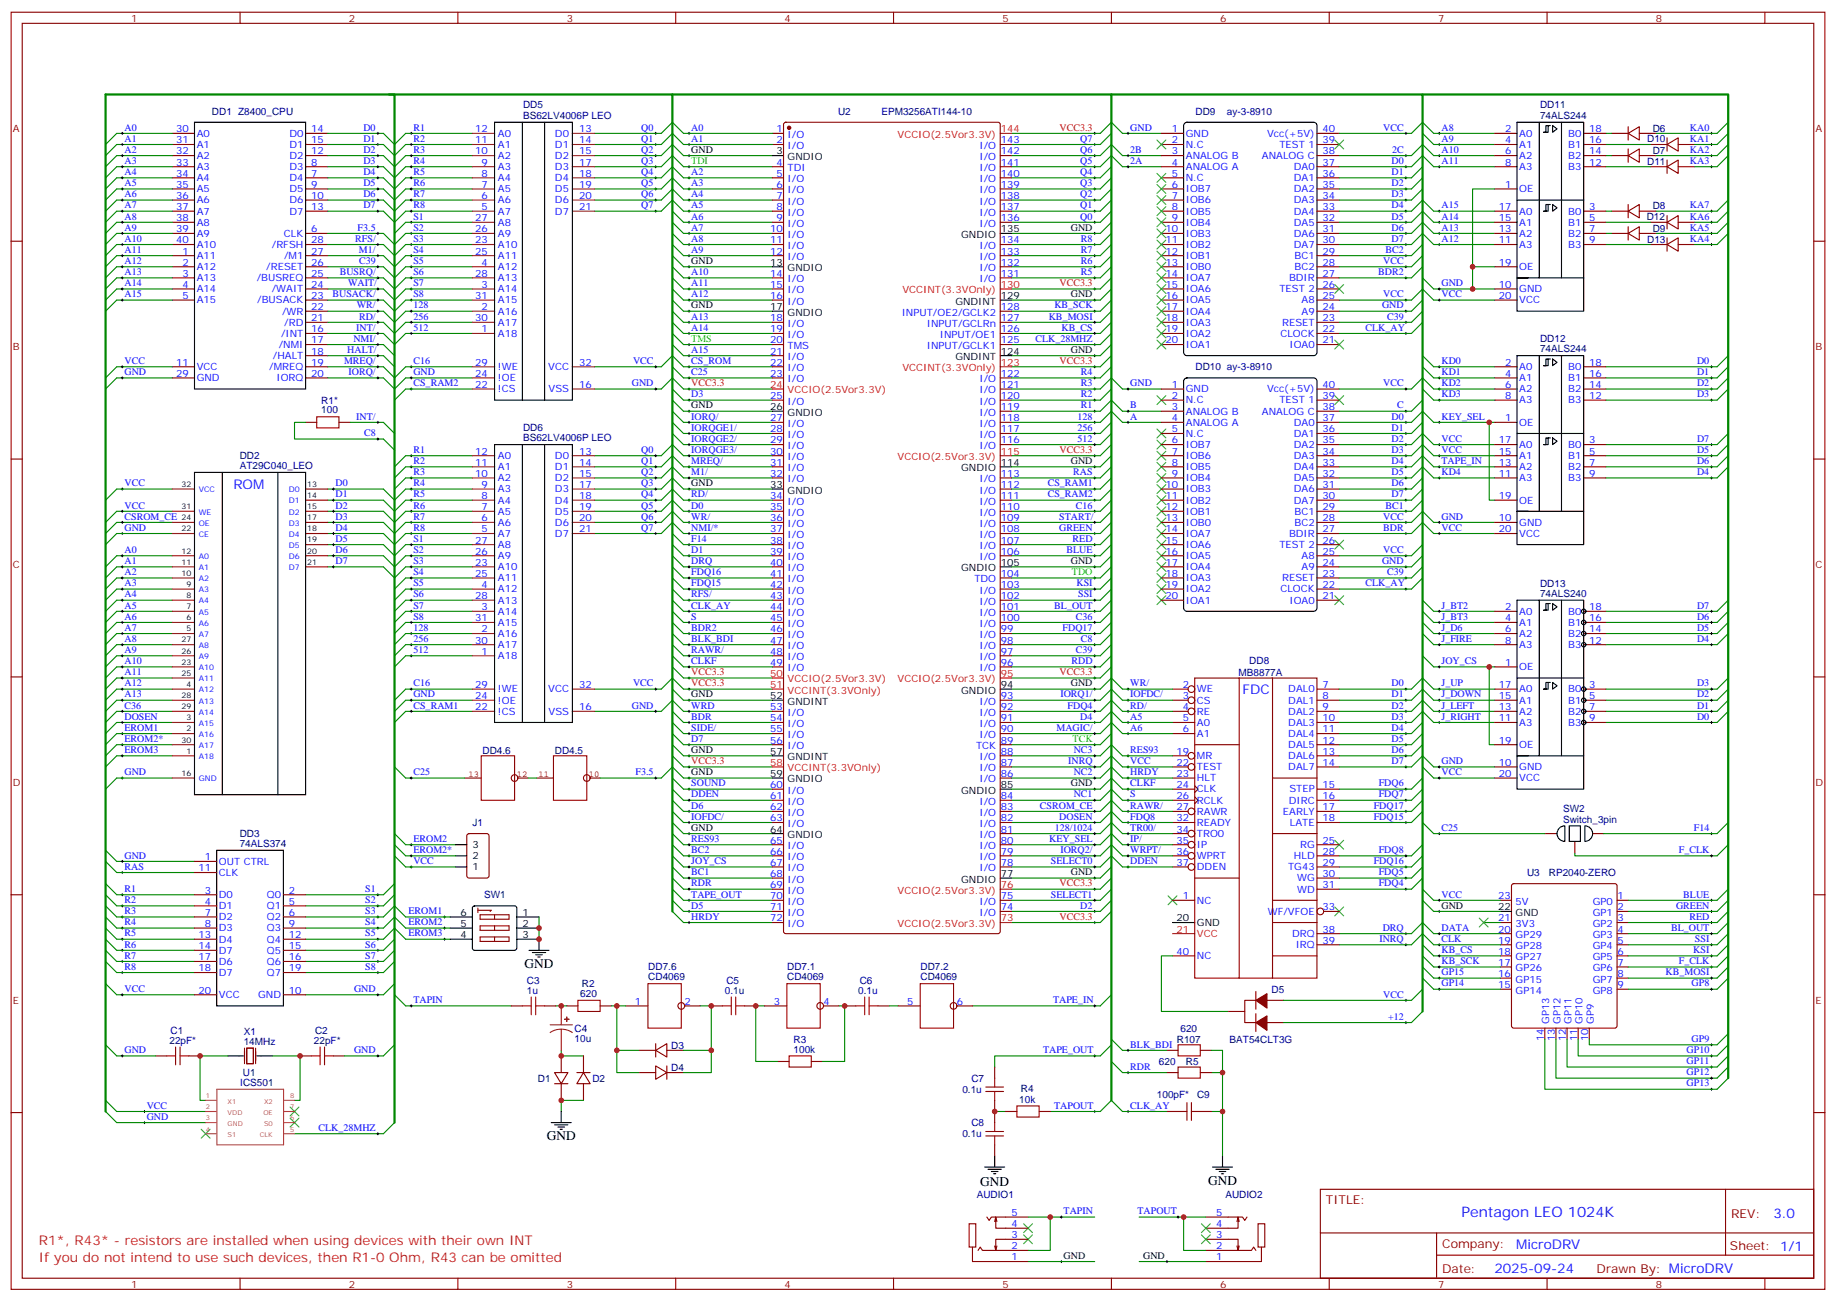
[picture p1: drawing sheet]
<svg xmlns="http://www.w3.org/2000/svg" width="583mm" height="413mm" viewBox="0 0 583 413" stroke-linecap="round" stroke-linejoin="round" font-family="sans-serif">
<defs><g id="words">
<text font-size="4.6" fill="#00f" x="463.9" y="386.3">Pentagon LEO 1024K</text>
<g font-size="4.2" fill="#00f">
<text x="74.1" y="155.2">ROM</text>
<text x="394.4" y="220.1">FDC</text>
<text x="562.9" y="386.7">3.0</text>
<text x="481.3" y="396.3">MicroDRV</text>
<text x="474.4" y="404.1">2025-09-24</text>
</g>
<g font-size="4.2">
<text x="166.5" y="307.3">GND</text>
<text x="173.6" y="361.9">GND</text>
<text x="311.1" y="376.4">GND</text>
<text x="383.5" y="376.1">GND</text>
</g>
<g font-size="4.2" fill="#f00">
<text x="12.3" y="395.1">R1*, R43* - resistors are installed when using devices with their own INT</text>
<text x="12.3" y="400.4">If you do not intend to use such devices, then R1-0 Ohm, R43 can be omitted</text>
</g>
<g font-size="3.9" fill="#800">
<text x="420.9" y="382.1">TITLE:</text>
<text x="549.5" y="386.7">REV:</text>
<text x="457.8" y="396.3">Company:</text>
<text x="549.1" y="396.9">Sheet: 1/1</text>
<text x="457.8" y="403.9">Date:</text>
<text x="506.8" y="404">Drawn By: MicroDRV</text>
</g>
<g font-size="3.2" fill="#800">
<text x="41.6" y="6.9">1</text>
<text x="110.8" y="6.9">2</text>
<text x="179.9" y="6.9">3</text>
<text x="249.1" y="6.9">4</text>
<text x="318.2" y="6.9">5</text>
<text x="387.3" y="6.9">6</text>
<text x="456.5" y="6.9">7</text>
<text x="525.6" y="6.9">8</text>
<text x="4.1" y="42">A</text>
<text x="576.3" y="42">A</text>
<text x="4.1" y="111.1">B</text>
<text x="576.3" y="111.1">B</text>
<text x="4.1" y="180.3">C</text>
<text x="576.3" y="180.3">C</text>
<text x="4.1" y="249.4">D</text>
<text x="576.3" y="249.4">D</text>
<text x="4.1" y="318.6">E</text>
<text x="576.3" y="318.6">E</text>
<text x="41.6" y="408.7">1</text>
<text x="110.8" y="408.7">2</text>
<text x="179.9" y="408.7">3</text>
<text x="249.1" y="408.7">4</text>
<text x="318.2" y="408.7">5</text>
<text x="387.3" y="408.7">6</text>
<text x="456.5" y="408.7">7</text>
<text x="525.6" y="408.7">8</text>
</g>
<g font-size="3.2" fill="#000080">
<text x="166" y="34.3">DD5</text>
<text x="488.8" y="34.4">DD11</text>
<text x="67.3" y="36.5">DD1 Z8400_CPU</text>
<text x="166" y="37.6">BS62LV4006P LEO</text>
<text x="266" y="36.4">U2</text>
<text x="279.8" y="36.4">EPM3256ATI144-10</text>
<text x="379.5" y="36.5">DD9</text>
<text x="389.5" y="36.5">ay-3-8910</text>
<text x="488.8" y="37.6">74ALS244</text>
<text x="524.6" y="41.7">D6</text>
<text x="522.8" y="45.2">D10</text>
<text x="522.8" y="52.3">D11</text>
<text x="524.6" y="48.8">D7</text>
<text x="522.7" y="69.9">D12</text>
<text x="524.6" y="66.4">D8</text>
<text x="522.8" y="77">D13</text>
<text x="524.6" y="73.5">D9</text>
<text x="488.8" y="111.7">74ALS244</text>
<text x="488.8" y="108.5">DD12</text>
<text x="379.5" y="117.6">DD10 ay-3-8910</text>
<text x="102" y="131.2">100</text>
<text x="102" y="128.1">R1*</text>
<text x="166" y="136.6">DD6</text>
<text x="166" y="139.9">BS62LV4006P LEO</text>
<text x="76.1" y="148.9">AT29C040_LEO</text>
<text x="76.1" y="145.6">DD2</text>
<text x="488.8" y="189.4">74ALS240</text>
<text x="488.8" y="186.3">DD13</text>
<text x="393.2" y="214.6">MB8877A</text>
<text x="396.5" y="210.8">DD8</text>
<text x="153.2" y="239.3">DD4.6</text>
<text x="176.1" y="239.3">DD4.5</text>
<text x="496.1" y="257.8">SW2</text>
<text x="150" y="262.2">J1</text>
<text x="496.1" y="261.1">Switch_3pin</text>
<text x="76.1" y="268.8">74ALS374</text>
<text x="76.1" y="265.6">DD3</text>
<text x="484.7" y="278.1">U3</text>
<text x="491.6" y="278.1">RP2040-ZERO</text>
<text x="153.7" y="285.1">SW1</text>
<text x="205.8" y="311.1">CD4069</text>
<text x="205.8" y="308">DD7.6</text>
<text x="249.9" y="311.1">CD4069</text>
<text x="249.9" y="308">DD7.1</text>
<text x="292.2" y="311.1">CD4069</text>
<text x="292.2" y="308">DD7.2</text>
<text x="167.2" y="315.4">1u</text>
<text x="167.2" y="312.3">C3</text>
<text x="184.2" y="316.4">620</text>
<text x="184.7" y="313.2">R2</text>
<text x="230.1" y="315.4">0.1u</text>
<text x="230.6" y="312.2">C5</text>
<text x="272.4" y="315.4">0.1u</text>
<text x="272.9" y="312.2">C6</text>
<text x="403.6" y="315.1">D5</text>
<text x="54.2" y="328.1">C1</text>
<text x="77.4" y="328.4">X1</text>
<text x="100" y="328.1">C2</text>
<text x="182.4" y="327.4">C4</text>
<text x="374.7" y="327.4">620</text>
<text x="53.8" y="331.3">22pF*</text>
<text x="77.4" y="331.6">14MHz</text>
<text x="99.7" y="331.3">22pF*</text>
<text x="182.4" y="330.6">10u</text>
<text x="213.1" y="332.8">D3</text>
<text x="251.9" y="334.1">100k</text>
<text x="251.9" y="331">R3</text>
<text x="373.5" y="331">R107</text>
<text x="390.3" y="331">BAT54CLT3G</text>
<text x="77.1" y="341.4">U1</text>
<text x="213.1" y="339.8">D4</text>
<text x="367.9" y="338">620</text>
<text x="376.4" y="338">R5</text>
<text x="76.3" y="344.7">ICS501</text>
<text x="170.8" y="343.3">D1</text>
<text x="188" y="343.3">D2</text>
<text x="305.5" y="346.9">0.1u</text>
<text x="308.3" y="343.4">C7</text>
<text x="324.1" y="346.7">R4</text>
<text x="323.5" y="350">10k</text>
<text x="367.2" y="348.6">100pF*</text>
<text x="380" y="348.6">C9</text>
<text x="308.3" y="357.5">C8</text>
<text x="305.5" y="361">0.1u</text>
<text x="310" y="380.4">AUDIO1</text>
<text x="389" y="380.4">AUDIO2</text>
</g>
<g font-size="3.2" fill="#00f">
<text x="39.5" y="41.5">A0</text>
<text x="55.9" y="42">30</text>
<text x="98.8" y="42">14</text>
<text x="115.4" y="41.5">D0</text>
<text x="131.2" y="41.5">R1</text>
<text x="150.8" y="42">12</text>
<text x="183.8" y="42">13</text>
<text x="203.6" y="41.5">Q0</text>
<text x="219.4" y="41.5">A0</text>
<text x="246.5" y="42">1</text>
<text x="358.8" y="41.5">GND</text>
<text x="371.9" y="42">1</text>
<text x="419.8" y="42">40</text>
<text x="439.1" y="41.5">VCC</text>
<text x="457.6" y="41.5">A8</text>
<text x="477.8" y="42">2</text>
<text x="504.5" y="42">18</text>
<text x="536.4" y="41.5">KA0</text>
<text x="39.5" y="45">A1</text>
<text x="55.9" y="45.5">31</text>
<text x="62.4" y="43.4">A0</text>
<text x="62.4" y="46.9">A1</text>
<text x="91.8" y="43.4">D0</text>
<text x="91.8" y="46.9">D1</text>
<text x="98.8" y="45.5">15</text>
<text x="115.4" y="45">D1</text>
<text x="131.2" y="45">R2</text>
<text x="150.8" y="45.5">11</text>
<text x="158" y="43.4">A0</text>
<text x="158" y="46.9">A1</text>
<text x="176.2" y="43.4">D0</text>
<text x="176.2" y="46.9">D1</text>
<text x="183.8" y="45.5">14</text>
<text x="203.6" y="45">Q1</text>
<text x="219.4" y="45">A1</text>
<text x="246.5" y="45.5">2</text>
<text x="250" y="47.3">I/O</text>
<text x="250" y="43.7">I/O</text>
<text x="310.9" y="47.3">I/O</text>
<text x="317.7" y="45.5">143</text>
<text x="342.9" y="45">Q7</text>
<text x="371.9" y="45.5">2</text>
<text x="376.4" y="43.4">GND</text>
<text x="376.4" y="46.9">N.C</text>
<text x="402.2" y="43.4">Vcc(+5V)</text>
<text x="406.1" y="46.9">TEST 1</text>
<text x="419.8" y="45.5">39</text>
<text x="457.6" y="45">A9</text>
<text x="477.8" y="45.5">4</text>
<text x="482.2" y="43.4">A0</text>
<text x="482.2" y="46.9">A1</text>
<text x="497.8" y="46.9">B1</text>
<text x="497.8" y="43.4">B0</text>
<text x="504.5" y="45.5">16</text>
<text x="536.4" y="45">KA1</text>
<text x="39.5" y="48.5">A2</text>
<text x="39.5" y="52">A3</text>
<text x="55.9" y="49">32</text>
<text x="55.9" y="52.6">33</text>
<text x="62.4" y="50.4">A2</text>
<text x="62.4" y="54">A3</text>
<text x="91.8" y="54">D3</text>
<text x="91.8" y="50.4">D2</text>
<text x="98.8" y="52.6">8</text>
<text x="98.8" y="49">12</text>
<text x="115.4" y="48.5">D2</text>
<text x="115.4" y="52">D3</text>
<text x="131.2" y="48.5">R3</text>
<text x="131.2" y="52">R4</text>
<text x="150.8" y="49">10</text>
<text x="152.9" y="52.6">9</text>
<text x="158" y="50.4">A2</text>
<text x="158" y="54">A3</text>
<text x="176.2" y="50.4">D2</text>
<text x="176.2" y="54">D3</text>
<text x="183.8" y="49">15</text>
<text x="183.8" y="52.6">17</text>
<text x="203.6" y="52">Q3</text>
<text x="203.6" y="48.5">Q2</text>
<text x="246.5" y="52.6">4</text>
<text x="310.9" y="50.8">I/O</text>
<text x="317.7" y="49">142</text>
<text x="317.7" y="52.6">141</text>
<text x="342.9" y="52">Q5</text>
<text x="342.9" y="48.5">Q6</text>
<text x="358.8" y="48.5">2B</text>
<text x="358.8" y="52">2A</text>
<text x="371.9" y="49">3</text>
<text x="371.9" y="52.6">4</text>
<text x="376.4" y="50.4">ANALOG B</text>
<text x="376.4" y="54">ANALOG A</text>
<text x="400.6" y="50.4">ANALOG C</text>
<text x="410.7" y="54">DA0</text>
<text x="419.8" y="52.6">37</text>
<text x="419.8" y="49">38</text>
<text x="441.7" y="52">D0</text>
<text x="441.9" y="48.5">2C</text>
<text x="457.6" y="52">A11</text>
<text x="457.6" y="48.5">A10</text>
<text x="477.8" y="49">6</text>
<text x="477.8" y="52.6">8</text>
<text x="482.2" y="50.4">A2</text>
<text x="482.2" y="54">A3</text>
<text x="497.8" y="54">B3</text>
<text x="497.8" y="50.4">B2</text>
<text x="504.5" y="52.6">12</text>
<text x="504.5" y="49">14</text>
<text x="536.4" y="52">KA3</text>
<text x="536.4" y="48.5">KA2</text>
<text x="39.5" y="55.6">A4</text>
<text x="39.5" y="59.1">A5</text>
<text x="55.9" y="56.1">34</text>
<text x="55.9" y="59.6">35</text>
<text x="62.4" y="57.5">A4</text>
<text x="91.8" y="57.5">D4</text>
<text x="98.8" y="56.1">7</text>
<text x="98.8" y="59.6">9</text>
<text x="115.4" y="55.6">D4</text>
<text x="115.4" y="59.1">D5</text>
<text x="131.2" y="55.6">R5</text>
<text x="131.2" y="59.1">R6</text>
<text x="152.9" y="56.1">8</text>
<text x="152.9" y="59.6">7</text>
<text x="158" y="57.5">A4</text>
<text x="176.2" y="57.5">D4</text>
<text x="183.8" y="56.1">18</text>
<text x="183.8" y="59.6">19</text>
<text x="203.6" y="59.1">Q5</text>
<text x="203.6" y="55.6">Q4</text>
<text x="219.4" y="59.1">A3</text>
<text x="219.4" y="55.6">A2</text>
<text x="246.5" y="59.6">6</text>
<text x="246.5" y="56.1">5</text>
<text x="250" y="57.9">I/O</text>
<text x="250" y="54.3">TDI</text>
<text x="310.9" y="54.3">I/O</text>
<text x="310.9" y="57.9">I/O</text>
<text x="317.7" y="56.1">140</text>
<text x="317.7" y="59.6">139</text>
<text x="342.9" y="59.1">Q3</text>
<text x="342.9" y="55.6">Q4</text>
<text x="371.9" y="56.1">5</text>
<text x="371.9" y="59.6">6</text>
<text x="376.4" y="57.5">N.C</text>
<text x="410.7" y="57.5">DA1</text>
<text x="419.8" y="59.6">35</text>
<text x="419.8" y="56.1">36</text>
<text x="441.7" y="59.1">D2</text>
<text x="441.7" y="55.6">D1</text>
<text x="477.8" y="59.6">1</text>
<text x="39.5" y="62.6">A6</text>
<text x="55.9" y="63.1">36</text>
<text x="62.4" y="61">A5</text>
<text x="62.4" y="64.6">A6</text>
<text x="91.8" y="61">D5</text>
<text x="91.8" y="64.6">D6</text>
<text x="98.8" y="63.1">10</text>
<text x="115.4" y="62.6">D6</text>
<text x="131.2" y="62.6">R7</text>
<text x="152.9" y="63.1">6</text>
<text x="158" y="61">A5</text>
<text x="158" y="64.6">A6</text>
<text x="176.2" y="61">D5</text>
<text x="176.2" y="64.6">D6</text>
<text x="183.8" y="63.1">20</text>
<text x="203.6" y="62.6">Q6</text>
<text x="219.4" y="62.6">A4</text>
<text x="246.5" y="63.1">7</text>
<text x="250" y="64.9">I/O</text>
<text x="250" y="61.4">I/O</text>
<text x="310.9" y="61.4">I/O</text>
<text x="310.9" y="64.9">I/O</text>
<text x="317.7" y="63.1">138</text>
<text x="342.9" y="62.6">Q2</text>
<text x="371.9" y="63.1">7</text>
<text x="376.4" y="61">IOB7</text>
<text x="376.4" y="64.6">IOB6</text>
<text x="410.7" y="64.6">DA3</text>
<text x="410.7" y="61">DA2</text>
<text x="419.8" y="63.1">34</text>
<text x="441.7" y="62.6">D3</text>
<text x="482.2" y="61">OE</text>
<text x="39.5" y="66.1">A7</text>
<text x="39.5" y="69.7">A8</text>
<text x="55.9" y="66.7">37</text>
<text x="55.9" y="70.2">38</text>
<text x="62.4" y="68.1">A7</text>
<text x="62.4" y="71.6">A8</text>
<text x="91.8" y="68.1">D7</text>
<text x="98.8" y="66.7">13</text>
<text x="115.4" y="66.1">D7</text>
<text x="131.2" y="69.7">S1</text>
<text x="131.2" y="66.1">R8</text>
<text x="150.8" y="70.2">27</text>
<text x="152.9" y="66.7">5</text>
<text x="158" y="68.1">A7</text>
<text x="158" y="71.6">A8</text>
<text x="176.2" y="68.1">D7</text>
<text x="183.8" y="66.7">21</text>
<text x="203.6" y="66.1">Q7</text>
<text x="219.4" y="69.7">A6</text>
<text x="219.4" y="66.1">A5</text>
<text x="246.5" y="70.2">9</text>
<text x="246.5" y="66.7">8</text>
<text x="250" y="72">I/O</text>
<text x="250" y="68.4">I/O</text>
<text x="310.9" y="68.4">I/O</text>
<text x="310.9" y="72">I/O</text>
<text x="317.7" y="66.7">137</text>
<text x="317.7" y="70.2">136</text>
<text x="342.9" y="69.7">Q0</text>
<text x="342.9" y="66.1">Q1</text>
<text x="371.9" y="66.7">8</text>
<text x="371.9" y="70.2">9</text>
<text x="376.4" y="68.1">IOB5</text>
<text x="376.4" y="71.6">IOB4</text>
<text x="410.7" y="71.6">DA5</text>
<text x="410.7" y="68.1">DA4</text>
<text x="419.8" y="70.2">32</text>
<text x="419.8" y="66.7">33</text>
<text x="441.7" y="69.7">D5</text>
<text x="441.7" y="66.1">D4</text>
<text x="457.6" y="66.1">A15</text>
<text x="457.6" y="69.7">A14</text>
<text x="475.7" y="70.2">15</text>
<text x="475.7" y="66.7">17</text>
<text x="482.2" y="71.6">A1</text>
<text x="482.2" y="68.1">A0</text>
<text x="497.8" y="68.1">B0</text>
<text x="497.8" y="71.6">B1</text>
<text x="504.5" y="66.7">3</text>
<text x="504.5" y="70.2">5</text>
<text x="536.4" y="66.1">KA7</text>
<text x="536.4" y="69.7">KA6</text>
<text x="39.5" y="73.2">A9</text>
<text x="39.5" y="76.7">A10</text>
<text x="55.9" y="73.7">39</text>
<text x="55.9" y="77.3">40</text>
<text x="62.4" y="75.1">A9</text>
<text x="90.1" y="75.1">CLK</text>
<text x="98.8" y="73.7">6</text>
<text x="98.8" y="77.3">28</text>
<text x="112.8" y="76.7">RFS/</text>
<text x="113.5" y="73.2">F3.5</text>
<text x="131.2" y="73.2">S2</text>
<text x="131.2" y="76.7">S3</text>
<text x="150.8" y="73.7">26</text>
<text x="150.8" y="77.3">23</text>
<text x="158" y="75.1">A9</text>
<text x="219.4" y="76.7">A8</text>
<text x="219.4" y="73.2">A7</text>
<text x="244.5" y="77.3">11</text>
<text x="244.5" y="73.7">10</text>
<text x="250" y="75.5">I/O</text>
<text x="317.7" y="77.3">134</text>
<text x="343.1" y="76.7">R8</text>
<text x="369.9" y="73.7">10</text>
<text x="369.9" y="77.3">11</text>
<text x="376.4" y="75.1">IOB3</text>
<text x="410.7" y="75.1">DA6</text>
<text x="419.8" y="77.3">30</text>
<text x="419.8" y="73.7">31</text>
<text x="441.7" y="76.7">D7</text>
<text x="441.7" y="73.2">D6</text>
<text x="457.6" y="73.2">A13</text>
<text x="457.6" y="76.7">A12</text>
<text x="475.7" y="77.3">11</text>
<text x="475.7" y="73.7">13</text>
<text x="482.2" y="75.1">A2</text>
<text x="497.8" y="75.1">B2</text>
<text x="504.5" y="73.7">7</text>
<text x="504.5" y="77.3">9</text>
<text x="536.4" y="73.2">KA5</text>
<text x="536.4" y="76.7">KA4</text>
<text x="39.5" y="80.3">A11</text>
<text x="39.5" y="83.8">A12</text>
<text x="58" y="80.8">1</text>
<text x="62.4" y="82.2">A11</text>
<text x="62.4" y="78.7">A10</text>
<text x="86.3" y="78.7">/RFSH</text>
<text x="90.2" y="82.2">/M1</text>
<text x="98.8" y="80.8">27</text>
<text x="113.9" y="80.3">M1/</text>
<text x="114" y="83.8">C39</text>
<text x="131.2" y="80.3">S4</text>
<text x="131.2" y="83.8">S5</text>
<text x="150.8" y="80.8">25</text>
<text x="158" y="78.7">A10</text>
<text x="158" y="82.2">A11</text>
<text x="219.4" y="80.3">A9</text>
<text x="244.5" y="80.8">12</text>
<text x="250" y="82.5">I/O</text>
<text x="250" y="79">I/O</text>
<text x="310.9" y="79">I/O</text>
<text x="310.9" y="82.5">I/O</text>
<text x="317.7" y="80.8">133</text>
<text x="343.1" y="80.3">R7</text>
<text x="343.1" y="83.8">R6</text>
<text x="369.9" y="80.8">12</text>
<text x="376.4" y="78.7">IOB2</text>
<text x="376.4" y="82.2">IOB1</text>
<text x="410.7" y="78.7">DA7</text>
<text x="410.9" y="82.2">BC1</text>
<text x="419.8" y="80.8">29</text>
<text x="439.1" y="83.8">VCC</text>
<text x="439.8" y="80.3">BC2</text>
<text x="482.2" y="78.7">A3</text>
<text x="497.8" y="78.7">B3</text>
<text x="39.5" y="87.3">A13</text>
<text x="58" y="84.3">2</text>
<text x="58" y="87.8">3</text>
<text x="62.4" y="85.7">A12</text>
<text x="62.4" y="89.3">A13</text>
<text x="81.5" y="89.3">/BUSREQ</text>
<text x="84.5" y="85.7">/RESET</text>
<text x="98.8" y="87.8">25</text>
<text x="98.8" y="84.3">26</text>
<text x="107.8" y="87.3">BUSRQ/</text>
<text x="131.2" y="87.3">S6</text>
<text x="150.8" y="87.8">28</text>
<text x="152.9" y="84.3">4</text>
<text x="158" y="85.7">A12</text>
<text x="158" y="89.3">A13</text>
<text x="219.4" y="87.3">A10</text>
<text x="244.5" y="87.8">14</text>
<text x="250" y="89.6">I/O</text>
<text x="310.9" y="86.1">I/O</text>
<text x="310.9" y="89.6">I/O</text>
<text x="317.7" y="84.3">132</text>
<text x="317.7" y="87.8">131</text>
<text x="343.1" y="87.3">R5</text>
<text x="369.9" y="84.3">13</text>
<text x="369.9" y="87.8">14</text>
<text x="376.4" y="85.7">IOB0</text>
<text x="376.4" y="89.3">IOA7</text>
<text x="409.2" y="89.3">BDIR</text>
<text x="410.9" y="85.7">BC2</text>
<text x="419.8" y="87.8">27</text>
<text x="419.8" y="84.3">28</text>
<text x="437.5" y="87.3">BDR2</text>
<text x="475.7" y="84.3">19</text>
<text x="482.2" y="85.7">OE</text>
<text x="39.5" y="90.8">A14</text>
<text x="39.5" y="94.4">A15</text>
<text x="58" y="91.4">4</text>
<text x="58" y="94.9">5</text>
<text x="62.4" y="92.8">A14</text>
<text x="86.3" y="92.8">/WAIT</text>
<text x="98.8" y="94.9">23</text>
<text x="98.8" y="91.4">24</text>
<text x="105.6" y="94.4">BUSACK/</text>
<text x="110.5" y="90.8">WAIT/</text>
<text x="131.2" y="90.8">S7</text>
<text x="131.2" y="94.4">S8</text>
<text x="150.8" y="94.9">31</text>
<text x="152.9" y="91.4">3</text>
<text x="158" y="92.8">A14</text>
<text x="219.4" y="94.4">A12</text>
<text x="219.4" y="90.8">A11</text>
<text x="244.5" y="94.9">16</text>
<text x="244.5" y="91.4">15</text>
<text x="250" y="93.1">I/O</text>
<text x="369.9" y="91.4">15</text>
<text x="369.9" y="94.9">16</text>
<text x="376.4" y="92.8">IOA6</text>
<text x="406.1" y="92.8">TEST 2</text>
<text x="419.8" y="94.9">25</text>
<text x="419.8" y="91.4">26</text>
<text x="439.1" y="94.4">VCC</text>
<text x="457.6" y="90.8">GND</text>
<text x="457.6" y="94.4">VCC</text>
<text x="475.7" y="91.4">10</text>
<text x="475.7" y="94.9">20</text>
<text x="482.2" y="92.8">GND</text>
<text x="62.4" y="96.3">A15</text>
<text x="81.6" y="96.3">/BUSACK</text>
<text x="89.5" y="99.8">/WR</text>
<text x="98.8" y="102">21</text>
<text x="98.8" y="98.4">22</text>
<text x="113.3" y="97.9">WR/</text>
<text x="114" y="101.4">RD/</text>
<text x="131.2" y="97.9">128</text>
<text x="131.2" y="101.4">256</text>
<text x="150.8" y="102">30</text>
<text x="152.9" y="98.4">2</text>
<text x="158" y="96.3">A15</text>
<text x="158" y="99.8">A16</text>
<text x="219.4" y="101.4">A13</text>
<text x="244.5" y="102">18</text>
<text x="250" y="96.7">I/O</text>
<text x="286.2" y="100.2">INPUT/OE2/GCLK2</text>
<text x="317.7" y="98.4">128</text>
<text x="317.7" y="102">127</text>
<text x="332.9" y="101.4">KB_MOSI</text>
<text x="334.7" y="97.9">KB_SCK</text>
<text x="369.9" y="98.4">17</text>
<text x="369.9" y="102">18</text>
<text x="376.4" y="96.3">IOA5</text>
<text x="376.4" y="99.8">IOA4</text>
<text x="413.2" y="99.8">A9</text>
<text x="413.2" y="96.3">A8</text>
<text x="419.8" y="102">23</text>
<text x="419.8" y="98.4">24</text>
<text x="438.7" y="97.9">GND</text>
<text x="440.3" y="101.4">C39</text>
<text x="482.2" y="96.3">VCC</text>
<text x="89.2" y="106.9">/INT</text>
<text x="90.2" y="103.4">/RD</text>
<text x="98.8" y="105.5">16</text>
<text x="113.1" y="105">INT/</text>
<text x="131.2" y="105">512</text>
<text x="152.9" y="105.5">1</text>
<text x="158" y="103.4">A17</text>
<text x="158" y="106.9">A18</text>
<text x="219.4" y="105">A14</text>
<text x="244.5" y="105.5">19</text>
<text x="250" y="107.2">I/O</text>
<text x="250" y="103.7">I/O</text>
<text x="294.2" y="103.7">INPUT/GCLRn</text>
<text x="298.3" y="107.2">INPUT/OE1</text>
<text x="317.7" y="105.5">126</text>
<text x="337" y="105">KB_CS</text>
<text x="369.9" y="105.5">19</text>
<text x="376.4" y="103.4">IOA3</text>
<text x="376.4" y="106.9">IOA2</text>
<text x="406.4" y="106.9">CLOCK</text>
<text x="407" y="103.4">RESET</text>
<text x="419.8" y="105.5">22</text>
<text x="433.4" y="105">CLK_AY</text>
<text x="86.6" y="113.9">/HALT</text>
<text x="88.5" y="110.4">/NMI</text>
<text x="98.8" y="109">17</text>
<text x="98.8" y="112.5">18</text>
<text x="110.2" y="112">HALT/</text>
<text x="112.2" y="108.5">NMI/</text>
<text x="219.4" y="112">A15</text>
<text x="244.5" y="112.5">21</text>
<text x="244.5" y="109">20</text>
<text x="250" y="110.8">TMS</text>
<text x="294.2" y="110.8">INPUT/GCLK1</text>
<text x="317.7" y="109">125</text>
<text x="328.7" y="108.5">CLK_28MHZ</text>
<text x="369.9" y="109">20</text>
<text x="376.4" y="110.4">IOA1</text>
<text x="409.3" y="110.4">IOA0</text>
<text x="419.8" y="109">21</text>
<text x="39.5" y="115.5">VCC</text>
<text x="39.5" y="119.1">GND</text>
<text x="55.9" y="116.1">11</text>
<text x="55.9" y="119.6">29</text>
<text x="62.4" y="117.5">VCC</text>
<text x="85.5" y="117.5">/MREQ</text>
<text x="98.8" y="116.1">19</text>
<text x="98.8" y="119.6">20</text>
<text x="109.2" y="115.5">MREQ/</text>
<text x="110.6" y="119.1">IORQ/</text>
<text x="131.2" y="115.5">C16</text>
<text x="131.2" y="119.1">GND</text>
<text x="150.8" y="116.1">29</text>
<text x="150.8" y="119.6">24</text>
<text x="158" y="117.5">!WE</text>
<text x="174" y="117.5">VCC</text>
<text x="183.8" y="116.1">32</text>
<text x="201" y="115.5">VCC</text>
<text x="219.4" y="115.5">CS_ROM</text>
<text x="219.4" y="119.1">C25</text>
<text x="244.5" y="119.6">23</text>
<text x="244.5" y="116.1">22</text>
<text x="250" y="117.8">I/O</text>
<text x="250" y="114.3">I/O</text>
<text x="317.7" y="119.6">122</text>
<text x="343.1" y="119.1">R4</text>
<text x="457.6" y="119.1">KD1</text>
<text x="457.6" y="115.5">KD0</text>
<text x="477.8" y="116.1">2</text>
<text x="477.8" y="119.6">4</text>
<text x="482.2" y="117.5">A0</text>
<text x="497.8" y="117.5">B0</text>
<text x="504.5" y="119.6">16</text>
<text x="504.5" y="116.1">18</text>
<text x="538.7" y="119.1">D1</text>
<text x="538.7" y="115.5">D0</text>
<text x="62.4" y="121">GND</text>
<text x="87.8" y="121">IORQ</text>
<text x="131.2" y="122.6">CS_RAM2</text>
<text x="150.8" y="123.1">22</text>
<text x="158" y="121">!OE</text>
<text x="158" y="124.5">!CS</text>
<text x="174.1" y="124.5">VSS</text>
<text x="183.8" y="123.1">16</text>
<text x="200.6" y="122.6">GND</text>
<text x="250" y="121.4">I/O</text>
<text x="310.9" y="121.4">I/O</text>
<text x="310.9" y="124.9">I/O</text>
<text x="317.7" y="123.1">121</text>
<text x="343.1" y="122.6">R3</text>
<text x="358.8" y="122.6">GND</text>
<text x="371.9" y="123.1">1</text>
<text x="376.4" y="124.5">GND</text>
<text x="402.2" y="124.5">Vcc(+5V)</text>
<text x="419.8" y="123.1">40</text>
<text x="439.1" y="122.6">VCC</text>
<text x="457.6" y="122.6">KD2</text>
<text x="477.8" y="123.1">6</text>
<text x="482.2" y="121">A1</text>
<text x="482.2" y="124.5">A2</text>
<text x="497.8" y="124.5">B2</text>
<text x="497.8" y="121">B1</text>
<text x="504.5" y="123.1">14</text>
<text x="538.7" y="122.6">D2</text>
<text x="219.4" y="126.1">D3</text>
<text x="244.5" y="126.6">25</text>
<text x="250" y="128.4">I/O</text>
<text x="310.9" y="128.4">I/O</text>
<text x="310.9" y="131.9">I/O</text>
<text x="317.7" y="126.6">120</text>
<text x="317.7" y="130.2">119</text>
<text x="343.1" y="126.1">R2</text>
<text x="343.1" y="129.6">R1</text>
<text x="358.8" y="129.6">B</text>
<text x="371.9" y="126.6">2</text>
<text x="371.9" y="130.2">3</text>
<text x="376.4" y="128.1">N.C</text>
<text x="376.4" y="131.6">ANALOG B</text>
<text x="400.6" y="131.6">ANALOG C</text>
<text x="406.1" y="128.1">TEST 1</text>
<text x="419.8" y="130.2">38</text>
<text x="419.8" y="126.6">39</text>
<text x="443.5" y="129.6">C</text>
<text x="457.6" y="126.1">KD3</text>
<text x="477.8" y="126.6">8</text>
<text x="482.2" y="128.1">A3</text>
<text x="497.8" y="128.1">B3</text>
<text x="504.5" y="126.6">12</text>
<text x="538.7" y="126.1">D3</text>
<text x="113.1" y="133.2">INT/</text>
<text x="219.4" y="136.7">IORQGE1/</text>
<text x="219.4" y="133.2">IORQ/</text>
<text x="244.5" y="137.2">28</text>
<text x="244.5" y="133.7">27</text>
<text x="250" y="135.5">I/O</text>
<text x="310.9" y="135.5">I/O</text>
<text x="317.7" y="133.7">118</text>
<text x="317.7" y="137.2">117</text>
<text x="342" y="133.2">128</text>
<text x="342" y="136.7">256</text>
<text x="358.8" y="133.2">A</text>
<text x="371.9" y="133.7">4</text>
<text x="371.9" y="137.2">5</text>
<text x="376.4" y="135.1">ANALOG A</text>
<text x="410.7" y="135.1">DA0</text>
<text x="419.8" y="137.2">36</text>
<text x="419.8" y="133.7">37</text>
<text x="441.7" y="133.2">D0</text>
<text x="441.7" y="136.7">D1</text>
<text x="457.6" y="133.2">KEY_SEL</text>
<text x="477.8" y="133.7">1</text>
<text x="482.2" y="135.1">OE</text>
<text x="115.6" y="138.5">C8</text>
<text x="131.2" y="143.8">R1</text>
<text x="203.6" y="143.8">Q0</text>
<text x="219.4" y="140.2">IORQGE2/</text>
<text x="219.4" y="143.8">IORQGE3/</text>
<text x="244.5" y="140.8">29</text>
<text x="250" y="142.5">I/O</text>
<text x="250" y="139">I/O</text>
<text x="310.9" y="139">I/O</text>
<text x="310.9" y="142.5">I/O</text>
<text x="317.7" y="140.8">116</text>
<text x="342" y="140.2">512</text>
<text x="371.9" y="140.8">6</text>
<text x="376.4" y="138.6">N.C</text>
<text x="376.4" y="142.2">IOB7</text>
<text x="410.7" y="142.2">DA2</text>
<text x="410.7" y="138.6">DA1</text>
<text x="419.8" y="140.8">35</text>
<text x="441.7" y="140.2">D2</text>
<text x="441.7" y="143.8">D3</text>
<text x="457.6" y="143.8">VCC</text>
<text x="457.6" y="140.2">VCC</text>
<text x="475.7" y="140.8">17</text>
<text x="482.2" y="142.2">A0</text>
<text x="497.8" y="142.2">B0</text>
<text x="504.5" y="140.8">3</text>
<text x="538.7" y="143.8">D5</text>
<text x="538.7" y="140.2">D7</text>
<text x="131.2" y="147.3">R2</text>
<text x="150.8" y="144.3">12</text>
<text x="150.8" y="147.8">11</text>
<text x="158" y="145.7">A0</text>
<text x="158" y="149.2">A1</text>
<text x="176.2" y="145.7">D0</text>
<text x="176.2" y="149.2">D1</text>
<text x="183.8" y="144.3">13</text>
<text x="183.8" y="147.8">14</text>
<text x="203.6" y="147.3">Q1</text>
<text x="219.4" y="147.3">MREQ/</text>
<text x="244.5" y="147.8">31</text>
<text x="244.5" y="144.3">30</text>
<text x="250" y="149.6">I/O</text>
<text x="250" y="146">I/O</text>
<text x="371.9" y="144.3">7</text>
<text x="371.9" y="147.8">8</text>
<text x="376.4" y="145.7">IOB6</text>
<text x="376.4" y="149.2">IOB5</text>
<text x="410.7" y="149.2">DA4</text>
<text x="410.7" y="145.7">DA3</text>
<text x="419.8" y="147.8">33</text>
<text x="419.8" y="144.3">34</text>
<text x="441.7" y="147.3">D4</text>
<text x="457.6" y="147.3">TAPE_IN</text>
<text x="475.7" y="147.8">13</text>
<text x="475.7" y="144.3">15</text>
<text x="482.2" y="149.2">A2</text>
<text x="482.2" y="145.7">A1</text>
<text x="497.8" y="145.7">B1</text>
<text x="497.8" y="149.2">B2</text>
<text x="504.5" y="144.3">5</text>
<text x="504.5" y="147.8">7</text>
<text x="538.7" y="147.3">D6</text>
<text x="39.5" y="154.3">VCC</text>
<text x="106.5" y="154.3">D0</text>
<text x="131.2" y="154.3">R4</text>
<text x="131.2" y="150.8">R3</text>
<text x="150.8" y="151.3">10</text>
<text x="152.9" y="154.9">9</text>
<text x="158" y="152.8">A2</text>
<text x="176.2" y="152.8">D2</text>
<text x="183.8" y="151.3">15</text>
<text x="183.8" y="154.9">17</text>
<text x="203.6" y="150.8">Q2</text>
<text x="203.6" y="154.3">Q3</text>
<text x="219.4" y="150.8">M1/</text>
<text x="244.5" y="151.3">32</text>
<text x="250" y="153.1">I/O</text>
<text x="310.9" y="153.1">I/O</text>
<text x="317.7" y="151.3">113</text>
<text x="317.7" y="154.9">112</text>
<text x="332.6" y="154.3">CS_RAM1</text>
<text x="340.7" y="150.8">RAS</text>
<text x="369.9" y="154.9">10</text>
<text x="371.9" y="151.3">9</text>
<text x="376.4" y="152.8">IOB4</text>
<text x="410.7" y="152.8">DA5</text>
<text x="419.8" y="154.9">31</text>
<text x="419.8" y="151.3">32</text>
<text x="441.7" y="150.8">D5</text>
<text x="441.7" y="154.3">D6</text>
<text x="457.6" y="150.8">KD4</text>
<text x="475.7" y="151.3">11</text>
<text x="482.2" y="152.8">A3</text>
<text x="497.8" y="152.8">B3</text>
<text x="504.5" y="151.3">9</text>
<text x="538.7" y="150.8">D4</text>
<text x="39.5" y="161.4">VCC</text>
<text x="106.5" y="157.9">D1</text>
<text x="106.5" y="161.4">D2</text>
<text x="131.2" y="161.4">R6</text>
<text x="131.2" y="157.9">R5</text>
<text x="152.9" y="158.4">8</text>
<text x="152.9" y="161.9">7</text>
<text x="158" y="156.3">A3</text>
<text x="158" y="159.8">A4</text>
<text x="176.2" y="156.3">D3</text>
<text x="176.2" y="159.8">D4</text>
<text x="183.8" y="158.4">18</text>
<text x="183.8" y="161.9">19</text>
<text x="203.6" y="157.9">Q4</text>
<text x="203.6" y="161.4">Q5</text>
<text x="219.4" y="157.9">RD/</text>
<text x="219.4" y="161.4">D0</text>
<text x="244.5" y="161.9">35</text>
<text x="244.5" y="158.4">34</text>
<text x="250" y="160.2">I/O</text>
<text x="310.9" y="156.6">I/O</text>
<text x="310.9" y="160.2">I/O</text>
<text x="317.7" y="158.4">111</text>
<text x="317.7" y="161.9">110</text>
<text x="332.6" y="157.9">CS_RAM2</text>
<text x="341.5" y="161.4">C16</text>
<text x="369.9" y="158.4">11</text>
<text x="369.9" y="161.9">12</text>
<text x="376.4" y="156.3">IOB3</text>
<text x="376.4" y="159.8">IOB2</text>
<text x="410.7" y="159.8">DA7</text>
<text x="410.7" y="156.3">DA6</text>
<text x="419.8" y="161.9">29</text>
<text x="419.8" y="158.4">30</text>
<text x="439.8" y="161.4">BC1</text>
<text x="441.7" y="157.9">D7</text>
<text x="475.7" y="158.4">19</text>
<text x="482.2" y="159.8">OE</text>
<text x="39.5" y="164.9">CSROM_CE</text>
<text x="106.5" y="164.9">D3</text>
<text x="131.2" y="164.9">R7</text>
<text x="152.9" y="165.5">6</text>
<text x="158" y="163.3">A5</text>
<text x="158" y="166.9">A6</text>
<text x="176.2" y="163.3">D5</text>
<text x="176.2" y="166.9">D6</text>
<text x="183.8" y="165.5">20</text>
<text x="203.6" y="164.9">Q6</text>
<text x="219.4" y="164.9">WR/</text>
<text x="244.5" y="165.5">36</text>
<text x="250" y="167.2">I/O</text>
<text x="250" y="163.7">I/O</text>
<text x="310.9" y="163.7">I/O</text>
<text x="310.9" y="167.2">I/O</text>
<text x="317.7" y="165.5">109</text>
<text x="336.2" y="164.9">START/</text>
<text x="369.9" y="165.5">13</text>
<text x="376.4" y="163.3">IOB1</text>
<text x="376.4" y="166.9">IOB0</text>
<text x="410.9" y="166.9">BC2</text>
<text x="410.9" y="163.3">BC1</text>
<text x="419.8" y="165.5">28</text>
<text x="439.1" y="164.9">VCC</text>
<text x="457.6" y="164.9">GND</text>
<text x="475.7" y="165.5">10</text>
<text x="482.2" y="166.9">GND</text>
<text x="39.5" y="168.5">GND</text>
<text x="106.5" y="168.5">D4</text>
<text x="106.5" y="172">D5</text>
<text x="131.2" y="168.5">R8</text>
<text x="131.2" y="172">S1</text>
<text x="150.8" y="172.5">27</text>
<text x="152.9" y="169">5</text>
<text x="158" y="170.4">A7</text>
<text x="158" y="173.9">A8</text>
<text x="176.2" y="170.4">D7</text>
<text x="183.8" y="169">21</text>
<text x="203.6" y="168.5">Q7</text>
<text x="219.4" y="172">F14</text>
<text x="219.4" y="168.5">NMI/*</text>
<text x="244.5" y="172.5">38</text>
<text x="244.5" y="169">37</text>
<text x="250" y="170.7">I/O</text>
<text x="310.9" y="170.7">I/O</text>
<text x="317.7" y="169">108</text>
<text x="317.7" y="172.5">107</text>
<text x="336.2" y="168.5">GREEN</text>
<text x="340.5" y="172">RED</text>
<text x="369.9" y="169">14</text>
<text x="369.9" y="172.5">15</text>
<text x="376.4" y="170.4">IOA7</text>
<text x="376.4" y="173.9">IOA6</text>
<text x="406.1" y="173.9">TEST 2</text>
<text x="409.2" y="170.4">BDIR</text>
<text x="419.8" y="172.5">26</text>
<text x="419.8" y="169">27</text>
<text x="439.1" y="168.5">BDR</text>
<text x="457.6" y="168.5">VCC</text>
<text x="475.7" y="169">20</text>
<text x="482.2" y="170.4">VCC</text>
<text x="39.5" y="175.5">A0</text>
<text x="39.5" y="179">A1</text>
<text x="106.5" y="175.5">D6</text>
<text x="106.5" y="179">D7</text>
<text x="131.2" y="179">S3</text>
<text x="131.2" y="175.5">S2</text>
<text x="150.8" y="176">26</text>
<text x="150.8" y="179.6">23</text>
<text x="158" y="177.4">A9</text>
<text x="219.4" y="175.5">D1</text>
<text x="219.4" y="179">DRQ</text>
<text x="244.5" y="179.6">40</text>
<text x="244.5" y="176">39</text>
<text x="250" y="177.8">I/O</text>
<text x="250" y="174.3">I/O</text>
<text x="310.9" y="174.3">I/O</text>
<text x="310.9" y="177.8">I/O</text>
<text x="317.7" y="176">106</text>
<text x="338.5" y="175.5">BLUE</text>
<text x="369.9" y="176">16</text>
<text x="369.9" y="179.6">17</text>
<text x="376.4" y="177.4">IOA5</text>
<text x="413.2" y="177.4">A8</text>
<text x="419.8" y="179.6">24</text>
<text x="419.8" y="176">25</text>
<text x="438.7" y="179">GND</text>
<text x="439.1" y="175.5">VCC</text>
<text x="39.5" y="182.6">A2</text>
<text x="131.2" y="182.6">S4</text>
<text x="150.8" y="183.1">25</text>
<text x="158" y="181">A10</text>
<text x="158" y="184.5">A11</text>
<text x="219.4" y="182.6">FDQ16</text>
<text x="244.5" y="183.1">41</text>
<text x="250" y="184.9">I/O</text>
<text x="250" y="181.3">I/O</text>
<text x="309.3" y="184.9">TDO</text>
<text x="317.7" y="183.1">104</text>
<text x="369.9" y="183.1">18</text>
<text x="376.4" y="181">IOA4</text>
<text x="376.4" y="184.5">IOA3</text>
<text x="407" y="184.5">RESET</text>
<text x="413.2" y="181">A9</text>
<text x="419.8" y="183.1">23</text>
<text x="440.3" y="182.6">C39</text>
<text x="39.5" y="186.1">A3</text>
<text x="39.5" y="189.6">A4</text>
<text x="131.2" y="189.6">S6</text>
<text x="131.2" y="186.1">S5</text>
<text x="150.8" y="190.1">28</text>
<text x="152.9" y="186.6">4</text>
<text x="158" y="188">A12</text>
<text x="158" y="191.6">A13</text>
<text x="219.4" y="189.6">RFS/</text>
<text x="219.4" y="186.1">FDQ15</text>
<text x="244.5" y="190.1">43</text>
<text x="244.5" y="186.6">42</text>
<text x="250" y="191.9">I/O</text>
<text x="250" y="188.4">I/O</text>
<text x="310.9" y="188.4">I/O</text>
<text x="310.9" y="191.9">I/O</text>
<text x="317.7" y="186.6">103</text>
<text x="317.7" y="190.1">102</text>
<text x="341.7" y="186.1">KSI</text>
<text x="342.2" y="189.6">SSI</text>
<text x="369.9" y="186.6">19</text>
<text x="369.9" y="190.1">20</text>
<text x="376.4" y="188">IOA2</text>
<text x="376.4" y="191.6">IOA1</text>
<text x="406.4" y="188">CLOCK</text>
<text x="409.3" y="191.6">IOA0</text>
<text x="419.8" y="190.1">21</text>
<text x="419.8" y="186.6">22</text>
<text x="433.4" y="186.1">CLK_AY</text>
<text x="39.5" y="193.1">A5</text>
<text x="39.5" y="196.7">A6</text>
<text x="131.2" y="196.7">S8</text>
<text x="131.2" y="193.1">S7</text>
<text x="150.8" y="197.2">31</text>
<text x="152.9" y="193.7">3</text>
<text x="158" y="195.1">A14</text>
<text x="219.4" y="196.7">S</text>
<text x="219.4" y="193.1">CLK_AY</text>
<text x="244.5" y="197.2">45</text>
<text x="244.5" y="193.7">44</text>
<text x="250" y="195.4">I/O</text>
<text x="310.9" y="195.4">I/O</text>
<text x="317.7" y="193.7">101</text>
<text x="317.7" y="197.2">100</text>
<text x="334.7" y="193.1">BL_OUT</text>
<text x="341.5" y="196.7">C36</text>
<text x="457.6" y="193.1">J_BT2</text>
<text x="457.6" y="196.7">J_BT3</text>
<text x="477.8" y="193.7">2</text>
<text x="477.8" y="197.2">4</text>
<text x="482.2" y="195.1">A0</text>
<text x="497.8" y="195.1">B0</text>
<text x="504.5" y="197.2">16</text>
<text x="504.5" y="193.7">18</text>
<text x="538.7" y="196.7">D6</text>
<text x="538.7" y="193.1">D7</text>
<text x="39.5" y="200.2">A7</text>
<text x="39.5" y="203.7">A8</text>
<text x="131.2" y="203.7">256</text>
<text x="131.2" y="200.2">128</text>
<text x="152.9" y="200.7">2</text>
<text x="158" y="198.6">A15</text>
<text x="158" y="202.1">A16</text>
<text x="219.4" y="200.2">BDR2</text>
<text x="219.4" y="203.7">BLK_BDI</text>
<text x="244.5" y="200.7">46</text>
<text x="250" y="202.5">I/O</text>
<text x="250" y="199">I/O</text>
<text x="310.9" y="199">I/O</text>
<text x="310.9" y="202.5">I/O</text>
<text x="317.7" y="200.7">99</text>
<text x="337.3" y="200.2">FDQ17</text>
<text x="343.1" y="203.7">C8</text>
<text x="457.6" y="200.2">J_D6</text>
<text x="457.6" y="203.7">J_FIRE</text>
<text x="477.8" y="200.7">6</text>
<text x="482.2" y="198.6">A1</text>
<text x="482.2" y="202.1">A2</text>
<text x="497.8" y="202.1">B2</text>
<text x="497.8" y="198.6">B1</text>
<text x="504.5" y="200.7">14</text>
<text x="538.7" y="203.7">D4</text>
<text x="538.7" y="200.2">D5</text>
<text x="39.5" y="207.3">A9</text>
<text x="131.2" y="207.3">512</text>
<text x="150.8" y="204.3">30</text>
<text x="152.9" y="207.8">1</text>
<text x="158" y="205.7">A17</text>
<text x="158" y="209.2">A18</text>
<text x="219.4" y="207.3">RAWR/</text>
<text x="244.5" y="207.8">48</text>
<text x="244.5" y="204.3">47</text>
<text x="250" y="209.5">I/O</text>
<text x="250" y="206">I/O</text>
<text x="310.9" y="206">I/O</text>
<text x="310.9" y="209.5">I/O</text>
<text x="317.7" y="204.3">98</text>
<text x="317.7" y="207.8">97</text>
<text x="341.5" y="207.3">C39</text>
<text x="477.8" y="204.3">8</text>
<text x="482.2" y="205.7">A3</text>
<text x="497.8" y="205.7">B3</text>
<text x="504.5" y="204.3">12</text>
<text x="39.5" y="210.8">A10</text>
<text x="39.5" y="214.3">A11</text>
<text x="219.4" y="210.8">CLKF</text>
<text x="244.5" y="211.3">49</text>
<text x="250" y="213.1">I/O</text>
<text x="310.9" y="213.1">I/O</text>
<text x="317.7" y="211.3">96</text>
<text x="340.1" y="210.8">RDD</text>
<text x="457.6" y="210.8">JOY_CS</text>
<text x="477.8" y="211.3">1</text>
<text x="482.2" y="212.7">OE</text>
<text x="39.5" y="217.8">A12</text>
<text x="39.5" y="221.4">A13</text>
<text x="131.2" y="217.8">C16</text>
<text x="131.2" y="221.4">GND</text>
<text x="150.8" y="218.4">29</text>
<text x="150.8" y="221.9">24</text>
<text x="158" y="219.8">!WE</text>
<text x="174" y="219.8">VCC</text>
<text x="183.8" y="218.4">32</text>
<text x="201" y="217.8">VCC</text>
<text x="317.7" y="221.9">93</text>
<text x="336.6" y="221.4">IORQ1/</text>
<text x="358.8" y="221.4">IOFDC/</text>
<text x="358.8" y="217.8">WR/</text>
<text x="375.5" y="218.4">2</text>
<text x="375.5" y="221.9">3</text>
<text x="379.9" y="219.8">WE</text>
<text x="408.9" y="219.8">DAL0</text>
<text x="419.8" y="218.4">7</text>
<text x="419.8" y="221.9">8</text>
<text x="441.7" y="221.4">D1</text>
<text x="441.7" y="217.8">D0</text>
<text x="457.6" y="217.8">J_UP</text>
<text x="457.6" y="221.4">J_DOWN</text>
<text x="475.7" y="221.9">15</text>
<text x="475.7" y="218.4">17</text>
<text x="482.2" y="219.8">A0</text>
<text x="497.8" y="219.8">B0</text>
<text x="504.5" y="218.4">3</text>
<text x="504.5" y="221.9">5</text>
<text x="538.7" y="221.4">D2</text>
<text x="538.7" y="217.8">D3</text>
<text x="39.5" y="224.9">C36</text>
<text x="131.2" y="224.9">CS_RAM1</text>
<text x="150.8" y="225.4">22</text>
<text x="158" y="223.3">!OE</text>
<text x="158" y="226.8">!CS</text>
<text x="174.1" y="226.8">VSS</text>
<text x="183.8" y="225.4">16</text>
<text x="200.6" y="224.9">GND</text>
<text x="219.4" y="224.9">WRD</text>
<text x="244.5" y="225.4">53</text>
<text x="250" y="227.2">I/O</text>
<text x="310.9" y="223.7">I/O</text>
<text x="310.9" y="227.2">I/O</text>
<text x="317.7" y="225.4">92</text>
<text x="338.9" y="224.9">FDQ4</text>
<text x="358.8" y="224.9">RD/</text>
<text x="375.5" y="225.4">4</text>
<text x="379.9" y="223.3">CS</text>
<text x="379.9" y="226.8">RE</text>
<text x="408.9" y="223.3">DAL1</text>
<text x="408.9" y="226.8">DAL2</text>
<text x="419.8" y="225.4">9</text>
<text x="441.7" y="224.9">D2</text>
<text x="457.6" y="224.9">J_LEFT</text>
<text x="475.7" y="225.4">13</text>
<text x="482.2" y="226.8">A2</text>
<text x="482.2" y="223.3">A1</text>
<text x="497.8" y="223.3">B1</text>
<text x="497.8" y="226.8">B2</text>
<text x="504.5" y="225.4">7</text>
<text x="538.7" y="224.9">D1</text>
<text x="39.5" y="232">EROM1</text>
<text x="39.5" y="228.4">DOSEN</text>
<text x="219.4" y="228.4">BDR</text>
<text x="219.4" y="232">SIDE/</text>
<text x="244.5" y="232.5">55</text>
<text x="244.5" y="229">54</text>
<text x="250" y="230.7">I/O</text>
<text x="310.9" y="230.7">I/O</text>
<text x="317.7" y="229">91</text>
<text x="317.7" y="232.5">90</text>
<text x="335.4" y="232">MAGIC/</text>
<text x="342.9" y="228.4">D4</text>
<text x="358.8" y="232">A6</text>
<text x="358.8" y="228.4">A5</text>
<text x="375.5" y="229">5</text>
<text x="375.5" y="232.5">6</text>
<text x="379.9" y="230.4">A0</text>
<text x="379.9" y="233.9">A1</text>
<text x="408.9" y="230.4">DAL3</text>
<text x="408.9" y="233.9">DAL4</text>
<text x="419.8" y="229">10</text>
<text x="419.8" y="232.5">11</text>
<text x="441.7" y="232">D4</text>
<text x="441.7" y="228.4">D3</text>
<text x="457.6" y="228.4">J_RIGHT</text>
<text x="475.7" y="229">11</text>
<text x="482.2" y="230.4">A3</text>
<text x="497.8" y="230.4">B3</text>
<text x="504.5" y="229">9</text>
<text x="538.7" y="228.4">D0</text>
<text x="39.5" y="239">EROM3</text>
<text x="39.5" y="235.5">EROM2*</text>
<text x="219.4" y="235.5">D7</text>
<text x="244.5" y="236">56</text>
<text x="250" y="237.8">I/O</text>
<text x="250" y="234.2">I/O</text>
<text x="309.8" y="237.8">TCK</text>
<text x="310.9" y="234.2">I/O</text>
<text x="317.7" y="236">89</text>
<text x="317.7" y="239.5">88</text>
<text x="340.8" y="239">NC3</text>
<text x="358.8" y="239">RES93</text>
<text x="373.4" y="239.5">19</text>
<text x="408.9" y="237.4">DAL5</text>
<text x="419.8" y="236">12</text>
<text x="419.8" y="239.5">13</text>
<text x="441.7" y="239">D6</text>
<text x="441.7" y="235.5">D5</text>
<text x="475.7" y="236">19</text>
<text x="482.2" y="237.4">OE</text>
<text x="310.9" y="241.3">I/O</text>
<text x="310.9" y="244.8">I/O</text>
<text x="317.7" y="243.1">87</text>
<text x="339.1" y="242.5">INRQ</text>
<text x="358.8" y="242.5">VCC</text>
<text x="373.4" y="243.1">22</text>
<text x="379.9" y="240.9">MR</text>
<text x="379.9" y="244.5">TEST</text>
<text x="408.9" y="240.9">DAL6</text>
<text x="408.9" y="244.5">DAL7</text>
<text x="419.8" y="243.1">14</text>
<text x="441.7" y="242.5">D7</text>
<text x="457.6" y="242.5">GND</text>
<text x="475.7" y="243.1">10</text>
<text x="482.2" y="244.5">GND</text>
<text x="39.5" y="246.1">GND</text>
<text x="131.2" y="246.1">C25</text>
<text x="201.7" y="246.1">F3.5</text>
<text x="219.4" y="249.6">SOUND</text>
<text x="244.5" y="250.1">60</text>
<text x="250" y="251.9">I/O</text>
<text x="310.9" y="248.4">I/O</text>
<text x="317.7" y="246.6">86</text>
<text x="340.8" y="246.1">NC2</text>
<text x="358.8" y="249.6">CLKF</text>
<text x="358.8" y="246.1">HRDY</text>
<text x="373.4" y="246.6">23</text>
<text x="373.4" y="250.1">24</text>
<text x="379.9" y="248">HLT</text>
<text x="379.9" y="251.5">CLK</text>
<text x="409.3" y="251.5">STEP</text>
<text x="419.8" y="250.1">15</text>
<text x="437.7" y="249.6">FDQ6</text>
<text x="457.6" y="246.1">VCC</text>
<text x="475.7" y="246.6">20</text>
<text x="482.2" y="248">VCC</text>
<text x="219.4" y="256.6">D6</text>
<text x="219.4" y="253.1">DDEN</text>
<text x="244.5" y="257.2">62</text>
<text x="244.5" y="253.6">61</text>
<text x="250" y="255.4">I/O</text>
<text x="310.9" y="255.4">I/O</text>
<text x="317.7" y="253.6">84</text>
<text x="317.7" y="257.2">83</text>
<text x="330.1" y="256.6">CSROM_CE</text>
<text x="340.8" y="253.1">NC1</text>
<text x="358.8" y="256.6">RAWR/</text>
<text x="358.8" y="253.1">S</text>
<text x="373.4" y="253.6">26</text>
<text x="373.4" y="257.2">27</text>
<text x="379.9" y="255.1">RCLK</text>
<text x="409.1" y="255.1">DIRC</text>
<text x="419.8" y="253.6">16</text>
<text x="419.8" y="257.2">17</text>
<text x="436.1" y="256.6">FDQ17</text>
<text x="437.7" y="253.1">FDQ7</text>
<text x="219.4" y="260.2">IOFDC/</text>
<text x="244.5" y="260.7">63</text>
<text x="250" y="262.5">I/O</text>
<text x="250" y="258.9">I/O</text>
<text x="310.9" y="258.9">I/O</text>
<text x="310.9" y="262.5">I/O</text>
<text x="317.7" y="260.7">82</text>
<text x="334.8" y="263.7">128/1024</text>
<text x="336.2" y="260.2">DOSEN</text>
<text x="358.8" y="260.2">FDQ8</text>
<text x="358.8" y="263.7">TR00/</text>
<text x="373.4" y="260.7">32</text>
<text x="379.9" y="258.6">RAWR</text>
<text x="379.9" y="262.1">READY</text>
<text x="407.2" y="258.6">EARLY</text>
<text x="409.4" y="262.1">LATE</text>
<text x="419.8" y="260.7">18</text>
<text x="436.1" y="260.2">FDQ15</text>
<text x="457.6" y="263.7">C25</text>
<text x="537.7" y="263.7">F14</text>
<text x="131.2" y="267.2">EROM2</text>
<text x="219.4" y="267.2">RES93</text>
<text x="244.5" y="267.8">65</text>
<text x="250" y="269.5">I/O</text>
<text x="310.9" y="266">I/O</text>
<text x="310.9" y="269.5">I/O</text>
<text x="317.7" y="264.2">81</text>
<text x="317.7" y="267.8">80</text>
<text x="333.1" y="267.2">KEY_SEL</text>
<text x="358.8" y="267.2">IP/</text>
<text x="373.4" y="264.2">34</text>
<text x="373.4" y="267.8">35</text>
<text x="379.9" y="265.6">TRO0</text>
<text x="379.9" y="269.2">IP</text>
<text x="412.7" y="269.2">RG</text>
<text x="419.8" y="267.8">25</text>
<text x="39.5" y="272.5">GND</text>
<text x="65" y="273">1</text>
<text x="69.5" y="274.5">OUT CTRL</text>
<text x="131.2" y="274.3">VCC</text>
<text x="131.2" y="270.8">EROM2*</text>
<text x="219.4" y="270.8">BC2</text>
<text x="219.4" y="274.3">JOY_CS</text>
<text x="244.5" y="274.8">67</text>
<text x="244.5" y="271.3">66</text>
<text x="250" y="273">I/O</text>
<text x="310.9" y="273">I/O</text>
<text x="317.7" y="271.3">79</text>
<text x="317.7" y="274.8">78</text>
<text x="333.6" y="274.3">SELECT0</text>
<text x="336.6" y="270.8">IORQ2/</text>
<text x="358.8" y="274.3">DDEN</text>
<text x="358.8" y="270.8">WRPT/</text>
<text x="373.4" y="271.3">36</text>
<text x="373.4" y="274.8">37</text>
<text x="379.9" y="272.7">WPRT</text>
<text x="410.7" y="272.7">HLD</text>
<text x="419.8" y="271.3">28</text>
<text x="419.8" y="274.8">29</text>
<text x="436.1" y="274.3">FDQ16</text>
<text x="437.7" y="270.8">FDQ8</text>
<text x="532.9" y="270.8">F_CLK</text>
<text x="39.5" y="276">RAS</text>
<text x="63" y="276.6">11</text>
<text x="69.5" y="278">CLK</text>
<text x="219.4" y="277.8">BC1</text>
<text x="219.4" y="281.3">RDR</text>
<text x="244.5" y="281.9">69</text>
<text x="244.5" y="278.3">68</text>
<text x="250" y="280.1">I/O</text>
<text x="250" y="276.6">I/O</text>
<text x="310.9" y="276.6">I/O</text>
<text x="379.9" y="276.2">DDEN</text>
<text x="408.9" y="276.2">TG43</text>
<text x="411.7" y="279.8">WG</text>
<text x="419.8" y="278.3">30</text>
<text x="419.8" y="281.9">31</text>
<text x="437.7" y="277.8">FDQ5</text>
<text x="437.7" y="281.3">FDQ4</text>
<text x="39.5" y="286.6">R2</text>
<text x="39.5" y="283.1">R1</text>
<text x="65" y="283.6">3</text>
<text x="65" y="287.2">4</text>
<text x="69.5" y="285">D0</text>
<text x="84.7" y="285">Q0</text>
<text x="91.7" y="283.6">2</text>
<text x="91.7" y="287.2">5</text>
<text x="115.9" y="283.1">S1</text>
<text x="115.9" y="286.6">S2</text>
<text x="219.4" y="284.9">TAPE_OUT</text>
<text x="244.5" y="285.4">70</text>
<text x="250" y="287.2">I/O</text>
<text x="250" y="283.6">I/O</text>
<text x="310.9" y="287.2">I/O</text>
<text x="317.7" y="285.4">75</text>
<text x="333.6" y="284.9">SELECT1</text>
<text x="375.5" y="285.4">1</text>
<text x="379.9" y="286.8">NC</text>
<text x="411.8" y="283.3">WD</text>
<text x="457.6" y="284.9">VCC</text>
<text x="475.6" y="285.4">23</text>
<text x="481.1" y="287.2">5V</text>
<text x="505.6" y="287.2">GP0</text>
<text x="513.5" y="285.4">1</text>
<text x="534.3" y="284.9">BLUE</text>
<text x="39.5" y="293.7">R4</text>
<text x="39.5" y="290.2">R3</text>
<text x="65" y="290.7">7</text>
<text x="69.5" y="288.6">D1</text>
<text x="69.5" y="292.1">D2</text>
<text x="84.7" y="288.6">Q1</text>
<text x="84.7" y="292.1">Q2</text>
<text x="91.7" y="290.7">6</text>
<text x="115.9" y="290.2">S3</text>
<text x="115.9" y="293.7">S4</text>
<text x="129.7" y="290.2">EROM1</text>
<text x="129.7" y="293.7">EROM2</text>
<text x="219.4" y="288.4">D5</text>
<text x="219.4" y="291.9">HRDY</text>
<text x="244.5" y="292.5">72</text>
<text x="244.5" y="288.9">71</text>
<text x="250" y="290.7">I/O</text>
<text x="310.9" y="290.7">I/O</text>
<text x="317.7" y="288.9">74</text>
<text x="342.9" y="288.4">D2</text>
<text x="402.4" y="290.3">WF/VFOE</text>
<text x="419.8" y="288.9">33</text>
<text x="475.6" y="292.5">21</text>
<text x="505.6" y="290.7">GP1</text>
<text x="513.5" y="288.9">2</text>
<text x="513.5" y="292.5">3</text>
<text x="532" y="288.6">GREEN</text>
<text x="536.3" y="291.9">RED</text>
<text x="39.5" y="297.2">R5</text>
<text x="63" y="297.7">13</text>
<text x="65" y="294.2">8</text>
<text x="69.5" y="295.6">D3</text>
<text x="69.5" y="299.2">D4</text>
<text x="84.7" y="295.6">Q3</text>
<text x="84.7" y="299.2">Q4</text>
<text x="91.7" y="294.2">9</text>
<text x="91.7" y="297.7">12</text>
<text x="115.9" y="297.2">S5</text>
<text x="129.7" y="297.2">EROM3</text>
<text x="250" y="294.2">I/O</text>
<text x="410.2" y="297.4">DRQ</text>
<text x="419.8" y="296">38</text>
<text x="419.8" y="299.5">39</text>
<text x="437.8" y="299">INRQ</text>
<text x="438.9" y="295.5">DRQ</text>
<text x="457.6" y="299">CLK</text>
<text x="457.6" y="295.5">DATA</text>
<text x="475.6" y="299.5">19</text>
<text x="475.6" y="296">20</text>
<text x="481.1" y="297.7">GP29</text>
<text x="481.1" y="294.2">3V3</text>
<text x="505.6" y="294.2">GP2</text>
<text x="505.6" y="297.7">GP3</text>
<text x="513.5" y="296">4</text>
<text x="513.5" y="299.5">5</text>
<text x="530.4" y="295.5">BL_OUT</text>
<text x="538" y="299">SSI</text>
<text x="39.5" y="304.3">R7</text>
<text x="39.5" y="300.7">R6</text>
<text x="63" y="301.3">14</text>
<text x="63" y="304.8">17</text>
<text x="69.5" y="302.7">D7</text>
<text x="84.7" y="302.7">Q5</text>
<text x="91.7" y="301.3">15</text>
<text x="91.7" y="304.8">16</text>
<text x="115.9" y="300.7">S6</text>
<text x="115.9" y="304.3">S7</text>
<text x="373.4" y="303">40</text>
<text x="379.9" y="304.4">NC</text>
<text x="411.3" y="300.9">IRQ</text>
<text x="457.6" y="302.5">KB_CS</text>
<text x="475.6" y="303">18</text>
<text x="481.1" y="304.8">GP27</text>
<text x="481.1" y="301.3">GP28</text>
<text x="505.6" y="301.3">GP4</text>
<text x="505.6" y="304.8">GP5</text>
<text x="513.5" y="303">6</text>
<text x="537.5" y="302.5">KSI</text>
<text x="39.5" y="307.8">R8</text>
<text x="63" y="308.3">18</text>
<text x="69.5" y="306.2">D6</text>
<text x="69.5" y="309.7">D7</text>
<text x="84.7" y="306.2">Q6</text>
<text x="84.7" y="309.7">Q7</text>
<text x="91.7" y="308.3">19</text>
<text x="115.9" y="307.8">S8</text>
<text x="457.6" y="309.6">GP15</text>
<text x="457.6" y="306">KB_SCK</text>
<text x="475.6" y="310.1">16</text>
<text x="475.6" y="306.6">17</text>
<text x="481.1" y="311.9">GP15</text>
<text x="481.1" y="308.3">GP26</text>
<text x="505.6" y="308.3">GP6</text>
<text x="505.6" y="311.9">GP7</text>
<text x="513.5" y="306.6">7</text>
<text x="513.5" y="310.1">8</text>
<text x="528.7" y="309.6">KB_MOSI</text>
<text x="532.9" y="306">F_CLK</text>
<text x="39.5" y="314.9">VCC</text>
<text x="63" y="315.4">20</text>
<text x="69.5" y="316.8">VCC</text>
<text x="82" y="316.8">GND</text>
<text x="91.7" y="315.4">10</text>
<text x="112.4" y="314.9">GND</text>
<text x="439.1" y="316.6">VCC</text>
<text x="457.6" y="313.1">GP14</text>
<text x="475.6" y="313.6">15</text>
<text x="481.1" y="315.4">GP14</text>
<text x="505.6" y="315.4">GP8</text>
<text x="513.5" y="313.6">9</text>
<text x="537" y="313.1">GP8</text>
<text x="131.2" y="318.4">TAPIN</text>
<text x="201.5" y="318.9">1</text>
<text x="217.3" y="318.9">2</text>
<text x="245.6" y="318.9">3</text>
<text x="261.4" y="318.9">4</text>
<text x="288" y="318.9">5</text>
<text x="303.7" y="318.9">6</text>
<text x="334.3" y="318.4">TAPE_IN</text>
<text x="440.6" y="323.7">+12</text>
<text x="491.8" y="325" transform="rotate(-90 491.8 325)">GP13</text>
<text x="495.3" y="325" transform="rotate(-90 495.3 325)">GP12</text>
<text x="498.8" y="325" transform="rotate(-90 498.8 325)">GP11</text>
<text x="502.4" y="325" transform="rotate(-90 502.4 325)">GP10</text>
<text x="505.9" y="325" transform="rotate(-90 505.9 325)">GP9</text>
<text x="39.5" y="334.3">GND</text>
<text x="112.4" y="334.3">GND</text>
<text x="331.1" y="334.3">TAPE_OUT</text>
<text x="358.8" y="332.5">BLK_BDI</text>
<text x="490" y="330.5" transform="rotate(-90 490 330.5)">14</text>
<text x="493.5" y="330.5" transform="rotate(-90 493.5 330.5)">13</text>
<text x="497.1" y="330.5" transform="rotate(-90 497.1 330.5)">12</text>
<text x="500.6" y="330.5" transform="rotate(-90 500.6 330.5)">11</text>
<text x="504.1" y="330.5" transform="rotate(-90 504.1 330.5)">10</text>
<text x="535.4" y="334.3">GP10</text>
<text x="537" y="330.7">GP9</text>
<text x="358.8" y="339.5">RDR</text>
<text x="535.4" y="337.8">GP11</text>
<text x="535.4" y="341.3">GP12</text>
<text x="535.4" y="344.8">GP13</text>
<text x="46.6" y="351.9">VCC</text>
<text x="334.6" y="351.9">TAPOUT</text>
<text x="358.8" y="351.9">CLK_AY</text>
<text x="46.6" y="355.4">GND</text>
<text x="101.1" y="359">CLK_28MHZ</text>
<text x="321" y="389.5">4</text>
<text x="321" y="385.9">5</text>
<text x="337.6" y="385.4">TAPIN</text>
<text x="361.1" y="385.4">TAPOUT</text>
<text x="386" y="389.5">4</text>
<text x="386" y="385.9">5</text>
<text x="321" y="393">3</text>
<text x="386" y="393">3</text>
<text x="321" y="400">1</text>
<text x="321" y="396.5">2</text>
<text x="386" y="400">1</text>
<text x="386" y="396.5">2</text>
</g>
<g font-size="3.2" fill="#f00">
<text x="317.7" y="42">144</text>
<text x="336.3" y="41.5">VCC3.3</text>
<text x="284.9" y="43.7">VCCIO(2.5Vor3.3V)</text>
<text x="286.4" y="93.1">VCCINT(3.3VOnly)</text>
<text x="317.7" y="91.4">130</text>
<text x="336.3" y="90.8">VCC3.3</text>
<text x="286.4" y="117.8">VCCINT(3.3VOnly)</text>
<text x="317.7" y="116.1">123</text>
<text x="336.3" y="115.5">VCC3.3</text>
<text x="219.4" y="122.6">VCC3.3</text>
<text x="244.5" y="123.1">24</text>
<text x="250" y="124.9">VCCIO(2.5Vor3.3V)</text>
<text x="336.3" y="143.8">VCC3.3</text>
<text x="284.9" y="146">VCCIO(2.5Vor3.3V)</text>
<text x="317.7" y="144.3">115</text>
<text x="219.4" y="214.3">VCC3.3</text>
<text x="244.5" y="214.8">50</text>
<text x="317.7" y="214.8">95</text>
<text x="336.3" y="214.3">VCC3.3</text>
<text x="219.4" y="217.8">VCC3.3</text>
<text x="244.5" y="218.4">51</text>
<text x="250" y="220.1">VCCINT(3.3VOnly)</text>
<text x="250" y="216.6">VCCIO(2.5Vor3.3V)</text>
<text x="284.9" y="216.6">VCCIO(2.5Vor3.3V)</text>
<text x="219.4" y="242.5">VCC3.3</text>
<text x="244.5" y="243.1">58</text>
<text x="250" y="244.8">VCCINT(3.3VOnly)</text>
<text x="317.7" y="281.9">76</text>
<text x="336.3" y="281.3">VCC3.3</text>
<text x="284.9" y="283.6">VCCIO(2.5Vor3.3V)</text>
<text x="317.7" y="292.5">73</text>
<text x="336.3" y="291.9">VCC3.3</text>
<text x="284.9" y="294.2">VCCIO(2.5Vor3.3V)</text>
<text x="373.4" y="296">21</text>
<text x="379.9" y="297.4">VCC</text>
</g>
<g font-size="3.2" fill="#0f0">
<text x="219.4" y="52">TDI</text>
<text x="219.4" y="108.5">TMS</text>
<text x="340.3" y="182.6">TDO</text>
<text x="340.5" y="235.5">TCK</text>
</g>
<g font-size="3.2">
<text x="219.4" y="48.5">GND</text>
<text x="246.5" y="49">3</text>
<text x="250" y="50.8">GNDIO</text>
<text x="305.1" y="75.5">GNDIO</text>
<text x="317.7" y="73.7">135</text>
<text x="339.9" y="73.2">GND</text>
<text x="219.4" y="83.8">GND</text>
<text x="244.5" y="84.3">13</text>
<text x="250" y="86.1">GNDIO</text>
<text x="317.7" y="94.9">129</text>
<text x="339.9" y="94.4">GND</text>
<text x="219.4" y="97.9">GND</text>
<text x="244.5" y="98.4">17</text>
<text x="250" y="100.2">GNDIO</text>
<text x="303.3" y="96.7">GNDINT</text>
<text x="317.7" y="112.5">124</text>
<text x="339.9" y="112">GND</text>
<text x="303.3" y="114.3">GNDINT</text>
<text x="219.4" y="129.6">GND</text>
<text x="244.5" y="130.2">26</text>
<text x="250" y="131.9">GNDIO</text>
<text x="305.1" y="149.6">GNDIO</text>
<text x="317.7" y="147.8">114</text>
<text x="339.9" y="147.3">GND</text>
<text x="219.4" y="154.3">GND</text>
<text x="244.5" y="154.9">33</text>
<text x="250" y="156.6">GNDIO</text>
<text x="317.7" y="179.6">105</text>
<text x="339.9" y="179">GND</text>
<text x="305.1" y="181.3">GNDIO</text>
<text x="219.4" y="221.4">GND</text>
<text x="244.5" y="221.9">52</text>
<text x="305.1" y="220.1">GNDIO</text>
<text x="317.7" y="218.4">94</text>
<text x="339.9" y="217.8">GND</text>
<text x="250" y="223.7">GNDINT</text>
<text x="219.4" y="239">GND</text>
<text x="244.5" y="239.5">57</text>
<text x="250" y="241.3">GNDINT</text>
<text x="219.4" y="246.1">GND</text>
<text x="244.5" y="246.6">59</text>
<text x="250" y="248.4">GNDIO</text>
<text x="305.1" y="251.9">GNDIO</text>
<text x="317.7" y="250.1">85</text>
<text x="339.9" y="249.6">GND</text>
<text x="219.4" y="263.7">GND</text>
<text x="149.9" y="269.2">3</text>
<text x="244.5" y="264.2">64</text>
<text x="250" y="266">GNDIO</text>
<text x="149.9" y="272.7">2</text>
<text x="149.9" y="276.2">1</text>
<text x="305.1" y="280.1">GNDIO</text>
<text x="317.7" y="278.3">77</text>
<text x="339.9" y="277.8">GND</text>
<text x="146.2" y="290.7">6</text>
<text x="165.8" y="290.7">1</text>
<text x="373.4" y="292.5">20</text>
<text x="379.9" y="293.9">GND</text>
<text x="457.6" y="288.4">GND</text>
<text x="475.6" y="288.9">22</text>
<text x="481.1" y="290.7">GND</text>
<text x="146.2" y="294.2">5</text>
<text x="146.2" y="297.7">4</text>
<text x="165.8" y="294.2">2</text>
<text x="165.8" y="297.7">3</text>
<text x="337.6" y="399.5">GND</text>
<text x="362.9" y="399.5">GND</text>
</g>
<g font-size="2.8" fill="#840000">
<text x="148.7" y="246.6">13</text>
<text x="164" y="246.6">12</text>
<text x="170.9" y="246.6">11</text>
<text x="186.9" y="246.6">10</text>
</g>
<g font-size="2.5">
<text x="57.6" y="154.5">32</text>
<text x="97.5" y="154.5">13</text>
<text x="57.6" y="161.6">31</text>
<text x="97.5" y="158.1">14</text>
<text x="97.5" y="161.6">15</text>
<text x="57.6" y="165.1">24</text>
<text x="97.5" y="165.1">17</text>
<text x="57.6" y="168.6">22</text>
<text x="97.5" y="168.6">18</text>
<text x="97.5" y="172.2">19</text>
<text x="57.6" y="175.7">12</text>
<text x="57.6" y="179.2">11</text>
<text x="97.5" y="175.7">20</text>
<text x="97.5" y="179.2">21</text>
<text x="57.6" y="182.7">10</text>
<text x="59.2" y="186.3">9</text>
<text x="59.2" y="189.8">8</text>
<text x="59.2" y="193.3">7</text>
<text x="59.2" y="196.9">6</text>
<text x="57.6" y="203.9">27</text>
<text x="59.2" y="200.4">5</text>
<text x="57.6" y="207.4">26</text>
<text x="57.6" y="211">23</text>
<text x="57.6" y="214.5">25</text>
<text x="57.6" y="221.6">28</text>
<text x="59.2" y="218">4</text>
<text x="57.6" y="225.1">29</text>
<text x="59.2" y="228.6">3</text>
<text x="59.2" y="232.1">2</text>
<text x="57.6" y="235.7">30</text>
<text x="59.2" y="239.2">1</text>
<text x="57.6" y="246.2">16</text>
</g>
<g font-size="2.5" fill="#00f">
<text x="63.1" y="156.3">VCC</text>
<text x="91.7" y="156.3">D0</text>
<text x="91.7" y="159.8">D1</text>
<text x="63.1" y="163.3">WE</text>
<text x="63.1" y="166.8">OE</text>
<text x="91.7" y="163.3">D2</text>
<text x="91.7" y="166.8">D3</text>
<text x="63.1" y="170.4">CE</text>
<text x="91.7" y="170.4">D4</text>
<text x="91.7" y="173.9">D5</text>
<text x="63.1" y="177.4">A0</text>
<text x="91.7" y="177.4">D6</text>
<text x="63.1" y="181">A1</text>
<text x="63.1" y="184.5">A2</text>
<text x="91.7" y="181">D7</text>
<text x="63.1" y="188">A3</text>
<text x="63.1" y="191.5">A4</text>
<text x="63.1" y="195.1">A5</text>
<text x="63.1" y="198.6">A6</text>
<text x="63.1" y="202.1">A7</text>
<text x="63.1" y="205.7">A8</text>
<text x="63.1" y="209.2">A9</text>
<text x="63.1" y="212.7">A10</text>
<text x="63.1" y="216.2">A11</text>
<text x="63.1" y="219.8">A12</text>
<text x="63.1" y="223.3">A13</text>
<text x="63.1" y="226.8">A14</text>
<text x="63.1" y="230.3">A15</text>
<text x="63.1" y="233.9">A16</text>
<text x="63.1" y="237.4">A17</text>
<text x="63.1" y="240.9">A18</text>
<text x="63.1" y="248">GND</text>
</g>
<g font-size="2.1" fill="#a54b4b">
<text x="65.4" y="348.6">1</text>
<text x="65.4" y="352.1">2</text>
<text x="72.3" y="350.3">X1</text>
<text x="72.3" y="353.8">VDD</text>
<text x="83.6" y="353.8">OE</text>
<text x="83.8" y="350.3">X2</text>
<text x="92.2" y="348.6">8</text>
<text x="92.2" y="352.1">7</text>
<text x="65.4" y="355.6">3</text>
<text x="65.4" y="359.1">4</text>
<text x="72.3" y="357.3">GND</text>
<text x="83.8" y="357.3">S0</text>
<text x="92.2" y="359.1">5</text>
<text x="92.2" y="355.6">6</text>
<text x="72.3" y="360.9">S1</text>
<text x="82.5" y="360.9">CLK</text>
</g>
</g></defs>
<g fill="none" stroke="#870000" stroke-width=".35">
<path d="M3.5 3.9h575.8v405.3h-575.8zM7.1 7.4h568.6v398.3h-568.6zM76.2 3.9v3.5M145.3 3.9v3.5M214.5 3.9v3.5M283.6 3.9v3.5M352.8 3.9v3.5M421.9 3.9v3.5M491.1 3.9v3.5M560.2 3.9v3.5M248.9 39l.5-.2h67.4l.6 .4 .1 256.4-.5 .7h-67.6l-.6-.4-.1-256.4zM54.7 42.3h7"/>
<path d="M54.7 45.9h7M54.7 49.4h7M54.7 52.9h7M54.7 56.4h7M54.7 60h7M97 42.3h7.1M97 45.9h7.1M97 49.4h7.1M97 52.9h7.1M97 56.4h7.1M97 60h7.1M245.2 42.3h3.5"/>
<path d="M245.2 45.9h3.5M245.2 52.9h3.5M245.2 56.4h3.5M245.2 60h3.5M317.5 45.9h3.5M317.5 49.4h3.5M317.5 52.9h3.5M317.5 56.4h3.5M317.5 60h3.5M368.7 42.3h7M368.7 45.9h7M368.7 49.4h7"/>
<path d="M368.7 52.9h7M368.7 56.4h7M368.7 60h7M418 42.3h7.1M418 45.9h7.1M418 49.4h7.1M418 52.9h7.1M418 56.4h7.1M418 60h7.1M474.5 42.3h7M474.5 45.9h7M474.5 49.4h7"/>
<path d="M474.5 52.9h7M474.5 60h7M502.7 42.3h7.1M502.7 45.9h7.1M502.7 49.4h7.1M502.7 52.9h7.1M511.5 42.3h5.3M511.5 49.4h5.3M516.8 49.4l3.5-2.1v4.2zM516.8 42.3l3.5-2.1v4.2zM516.8 40.2v4.2M516.8 47.3v4.2"/>
<path d="M520.3 42.3h5.3M520.3 49.4h5.3M523.9 45.9h5.3M523.9 52.9h5.3M529.2 52.9l3.5-2.1v4.2zM529.2 45.9l3.5-2.2v4.3zM529.2 43.7v4.3M529.2 50.8v4.2M532.7 45.9h5.3M532.7 52.9h5.3M3.5 76.6h3.6M54.7 63.5h7"/>
<path d="M54.7 67h7M54.7 70.6h7M54.7 74.1h7M54.7 77.6h7M97 63.5h7.1M97 67h7.1M97 74.1h7.1M97 77.6h7.1M245.2 63.5h3.5M245.2 67h3.5M245.2 70.6h3.5M245.2 74.1h3.5"/>
<path d="M245.2 77.6h3.5M317.5 63.5h3.5M317.5 67h3.5M317.5 70.6h3.5M317.5 77.6h3.5M368.7 63.5h7M368.7 67h7M368.7 70.6h7M368.7 74.1h7M368.7 77.6h7M418 63.5h7.1M418 67h7.1"/>
<path d="M418 70.6h7.1M418 74.1h7.1M418 77.6h7.1M474.5 67h7M474.5 70.6h7M474.5 74.1h7M474.5 77.6h7M502.7 67h7.1M502.7 70.6h7.1M502.7 74.1h7.1M502.7 77.6h7.1M511.5 67h5.3"/>
<path d="M511.5 74.1h5.3M516.8 67l3.5-2.1v4.2zM516.8 74.1l3.5-2.1v4.2zM516.8 64.9v4.2M516.8 72v4.2M520.3 67h5.3M520.3 74.1h5.3M523.9 70.6h5.3M523.9 77.6h5.3M529.2 70.6l3.5-2.2v4.3zM529.2 77.6l3.5-2.1v4.2zM529.2 68.4v4.3"/>
<path d="M529.2 75.5v4.2M532.7 70.6h5.3M532.7 77.6h5.3M575.7 76.6h3.6M54.7 81.1h7M54.7 84.7h7M54.7 88.2h7M54.7 91.7h7M54.7 95.2h7M97 81.1h7.1M97 84.7h7.1M97 88.2h7.1"/>
<path d="M97 91.7h7.1M97 95.2h7.1M97 98.8h7.1M245.2 81.1h3.5M245.2 88.2h3.5M245.2 91.7h3.5M245.2 95.2h3.5M317.5 81.1h3.5M317.5 84.7h3.5M317.5 88.2h3.5M317.5 98.8h3.5M368.7 81.1h7"/>
<path d="M368.7 84.7h7M368.7 88.2h7M368.7 91.7h7M368.7 95.2h7M368.7 98.8h7M418 81.1h7.1M418 84.7h7.1M418 88.2h7.1M418 91.7h7.1M418 95.2h7.1M418 98.8h7.1M474.5 84.7h7"/>
<path d="M474.5 91.7h7M474.5 95.2h7M54.7 116.4h7M54.7 119.9h7M97 102.3h7.1M97 105.8h7.1M97 109.4h7.1M97 116.4h7.1M97 112.9h7.1M97 119.9h7.1M245.2 102.3h3.5M245.2 105.8h3.5"/>
<path d="M245.2 109.4h3.5M245.2 116.4h3.5M245.2 112.9h3.5M245.2 119.9h3.5M317.5 102.3h3.5M317.5 105.8h3.5M317.5 109.4h3.5M317.5 119.9h3.5M368.7 102.3h7M368.7 105.8h7M368.7 109.4h7M418 102.3h7.1"/>
<path d="M418 105.8h7.1M418 109.4h7.1M474.5 116.4h7M474.5 119.9h7M502.7 116.4h7.1M502.7 119.9h7.1M97 134.1h3.5M107.6 134.1h3.5M245.2 127h3.5M245.2 134.1h3.5M245.2 137.6h3.5M317.5 123.5h3.5"/>
<path d="M317.5 127h3.5M317.5 130.5h3.5M317.5 134.1h3.5M317.5 137.6h3.5M368.7 123.5h7M368.7 127h7M368.7 130.5h7M368.7 134.1h7M368.7 137.6h7M418 123.5h7.1M418 127h7.1M418 130.5h7.1"/>
<path d="M418 134.1h7.1M418 137.6h7.1M474.5 123.5h7M474.5 127h7M474.5 134.1h7M502.7 123.5h7.1M502.7 127h7.1M3.5 145.7h3.6M245.2 141.1h3.5M245.2 151.7h3.5M245.2 158.7h3.5M245.2 148.2h3.5"/>
<path d="M245.2 144.6h3.5M317.5 141.1h3.5M317.5 151.7h3.5M317.5 155.2h3.5M317.5 158.7h3.5M368.7 141.1h7M368.7 151.7h7M368.7 155.2h7M368.7 158.7h7M368.7 148.2h7M368.7 144.6h7M418 141.1h7.1"/>
<path d="M418 151.7h7.1M418 155.2h7.1M418 158.7h7.1M418 148.2h7.1M418 144.6h7.1M474.5 141.1h7M474.5 151.7h7M474.5 158.7h7M474.5 148.2h7M474.5 144.6h7M502.7 141.1h7.1M502.7 151.7h7.1"/>
<path d="M502.7 148.2h7.1M502.7 144.6h7.1M575.7 145.7h3.6M245.2 162.3h3.5M245.2 165.8h3.5M245.2 169.3h3.5M245.2 172.9h3.5M245.2 176.4h3.5M245.2 179.9h3.5M317.5 162.3h3.5M317.5 165.8h3.5M317.5 169.3h3.5"/>
<path d="M317.5 172.9h3.5M317.5 176.4h3.5M368.7 162.3h7M368.7 165.8h7M368.7 169.3h7M368.7 172.9h7M368.7 176.4h7M368.7 179.9h7M418 162.3h7.1M418 165.8h7.1M418 169.3h7.1M418 172.9h7.1"/>
<path d="M418 176.4h7.1M418 179.9h7.1M474.5 165.8h7M474.5 169.3h7M245.2 183.4h3.5M245.2 187h3.5M245.2 190.5h3.5M245.2 194h3.5M245.2 197.6h3.5M317.5 183.4h3.5M317.5 187h3.5M317.5 190.5h3.5"/>
<path d="M317.5 194h3.5M317.5 197.6h3.5M368.7 183.4h7M368.7 187h7M368.7 190.5h7M418 183.4h7.1M418 187h7.1M418 190.5h7.1M474.5 194h7M474.5 197.6h7M502.7 194h7.1M502.7 197.6h7.1"/>
<path d="M3.5 214.8h3.6M245.2 201.1h3.5M245.2 204.6h3.5M245.2 208.1h3.5M245.2 211.7h3.5M317.5 201.1h3.5M317.5 204.6h3.5M317.5 208.1h3.5M317.5 211.7h3.5M372.2 218.7h4.9M379.2 215.2h14.1v95.2h-14.1zM393.3 215.2h10.6"/>
<path d="M403.9 215.2h14.1v95.2h-14.1zM418 218.7h7.1M474.5 201.1h7M474.5 204.6h7M474.5 211.7h7M474.5 218.7h7M502.7 201.1h7.1M502.7 204.6h7.1M502.7 218.7h7.1M575.7 214.8h3.6M245.2 225.8h3.5M245.2 229.3h3.5"/>
<path d="M245.2 232.8h3.5M245.2 236.4h3.5M317.5 222.2h3.5M317.5 225.8h3.5M317.5 229.3h3.5M317.5 232.8h3.5M317.5 236.4h3.5M317.5 239.9h3.5M372.2 222.2h4.9M372.2 225.8h4.9M372.2 229.3h7M372.2 232.8h7"/>
<path d="M372.2 239.9h4.9M379.2 236.4h14.1M418 222.2h7.1M418 225.8h7.1M418 229.3h7.1M418 232.8h7.1M418 236.4h7.1M418 239.9h7.1M474.5 222.2h7M474.5 225.8h7M474.5 229.3h7M474.5 236.4h7"/>
<path d="M502.7 222.2h7.1M502.7 225.8h7.1M502.7 229.3h7.1M245.2 254h3.5M245.2 257.5h3.5M245.2 250.5h3.5M317.5 243.4h3.5M317.5 246.9h3.5M317.5 254h3.5M317.5 257.5h3.5M372.2 243.4h4.9M372.2 246.9h7"/>
<path d="M372.2 254h7M372.2 257.5h4.9M372.2 250.5h7M379.2 249.4l1.1 1.1-1.1 1M379.2 252.9l1.1 1.1-1.1 1.1M403.9 246.9h14.1M418 243.4h7.1M418 254h7.1M418 257.5h7.1M418 250.5h7.1M474.5 243.4h7M474.5 246.9h7"/>
<path d="M61.7 273.4h7.1M61.7 276.9h7.1M148.4 264.8l.5-.2h5.6l.7 .4v13l-.4 .6-5.9 .1-.7-.5v-12.9zM245.2 261.1h3.5M245.2 268.1h3.5M245.2 271.6h3.5M245.2 275.2h3.5M245.2 278.7h3.5M317.5 261.1h3.5M317.5 264.6h3.5M317.5 268.1h3.5M317.5 271.6h3.5"/>
<path d="M317.5 275.2h3.5M372.2 261.1h7M372.2 264.6h4.9M372.2 268.1h4.9M372.2 271.6h4.9M372.2 275.2h4.9M379.2 278.7h14.1M403.9 264.6h14.1M418 261.1h7.1M418 268.1h7.1M418 271.6h7.1M418 275.2h7.1"/>
<path d="M418 278.7h7.1M490.4 264.6h3.8M499.9 267.1v3.8M505.5 264.6h3.6M3.5 284h3.6M61.7 284h7.1M61.7 287.5h7.1M61.7 291h7.1M61.7 294.6h7.1M61.7 298.1h7.1M90 284h7M90 287.5h7"/>
<path d="M90 291h7M90 294.6h7M90 298.1h7M151.7 288.9h4.2l-.3 .4M151.7 288.2v1.4M152.4 290.3h9.2v1.4h-9.2zM152.4 293.9h9.2v1.4h-9.2zM152.4 297.4h9.2v1.4h-9.2zM157 290.3v1.4M157 293.9v1.4M157 297.4v1.4M245.2 285.7h3.5"/>
<path d="M245.2 289.3h3.5M245.2 292.8h3.5M245.2 282.2h3.5M317.5 285.7h3.5M317.5 289.3h3.5M372.2 285.7h7M403.9 285.7h14.1M403.9 292.8h14.1M418 282.2h7.1M418 296.3h7.1M418 299.9h7.1M420.2 289.3h4.9"/>
<path d="M476.2 285.7h3.6M476.2 292.8h3.6M476.2 296.3h3.6M476.2 299.9h3.6M480 280.7l.5-.2h32.1l.5 .2 .2 .5v44.4l-.2 .5-.5 .2h-32.1l-.5-.2-.2-.5v-44.4zM513.3 285.7h3.5M513.3 289.3h3.5M513.3 292.8h3.5M513.3 296.3h3.5M513.3 299.9h3.5M575.7 284h3.6M61.7 315.7h7.1"/>
<path d="M61.7 301.6h7.1M61.7 305.2h7.1M61.7 308.7h7.1M90 315.7h7M90 301.6h7M90 305.2h7M90 308.7h7M162.3 319.3h3.5M172.9 319.3h3.5M179.9 319.3h3.5M190.5 319.3h3.5M198.6 319.3h7.1"/>
<path d="M217.3 319.3h4.9M225.8 319.3h3.5M236.4 319.3h3.5M242.7 319.3h7.1M261.4 319.3h4.9M268.1 319.3h3.5M278.7 319.3h3.5M285 319.3h7.1M303.7 319.3h5M372.2 303.4h7M393.3 310.4h10.6M398.6 317.5h-3.5v7.1h3.5"/>
<path d="M398.6 314.7v5.6M402.2 317.5h5.3M403.9 303.4h14.1M476.2 310.4h3.6M476.2 303.4h3.6M476.2 306.9h3.6M476.2 314h3.6M513.3 310.4h3.5M513.3 303.4h3.5M513.3 306.9h3.5M513.3 314h3.5M49.4 335.1h3.5"/>
<path d="M60 335.1h3.5M77.6 332.7v4.9M78.3 332.7h2.1v4.9h-2.1zM81.1 332.7v4.9M95.2 335.1h3.6M105.8 335.1h3.6M178.2 335.1v5.3M185.2 335.1v5.3M202.8 333.4h5.3M208.1 338.3l3.6 2.1-3.6 2.1zM208.1 333.4l3.6-2.1v4.2zM208.1 331.3v4.2"/>
<path d="M211.7 338.3v4.2M211.7 333.4h5.3M246.9 336.9h3.6M257.5 336.9h3.6M315.7 338.7v3.5M370.4 333.4h3.5M381 333.4h3.5M389.8 321h5.3M398.6 321.7v5.7M402.2 324.6h5.3M490.4 326.3v3.5M493.9 326.3v3.5"/>
<path d="M497.4 326.3v3.5M500.9 326.3v3.5M504.5 326.3v3.5M3.5 353.1h3.6M176 340.4h4.3l-2.1 3.6zM176 344h4.3M178.2 344v5.2M183.1 340.4h4.2M185.2 340.4l2.1 3.6h-4.2zM185.2 344v5.2M202.8 340.4h5.3M211.7 340.4h5.3"/>
<path d="M315.7 349.2v7.1M319.3 352.8h3.5M329.8 352.8h3.6M370.4 352.8h3.5M370.4 340.4h3.5M381 352.8h3.5M381 340.4h3.5M575.7 353.1h3.6M315.7 363.4v3.5M419.1 377.5h156.6v28.2h-156.6zM547.7 377.5v20.9M307.6 388.4h2.1v7.4h-2.1z"/>
<path d="M308.7 395.8v4.6h17.6M310.4 396.9l.7-1.1 .8 1.1h14.4M313.3 386.3l.7 1 .7-1h11.6M315.7 387.7l.4-1.4v3.5h10.2M316.1 386.3l.3 1.4M316.4 395.5l-.3 1.4M326.3 393.3h-10.2v3.6l-.4-1.4M382.8 396.9h14.4l.7-1.1 .7 1.1M382.8 386.3h11.6l.7 1 .7-1M382.8 393.3h10.2v3.6l.3-1.4M392.6 395.5l.4 1.4M393 386.3l-.4 1.4"/>
<path d="M393.3 387.7l-.3-1.4v3.5h-10.2M399.3 388.4h2.2v7.4h-2.2zM400.4 395.8v4.6h-17.6M419.1 391.3h156.5M456 398.4h119.6M456 391.3v14.1M76.2 405.7v3.5M145.3 405.7v3.5M214.5 405.7v3.5M283.6 405.7v3.5M352.8 405.7v3.5M421.9 405.7v3.5"/>
<path d="M491.1 405.7v3.5M560.2 405.7v3.5"/>
<circle cx="378.2" cy="218.7" r="1.06"/>
<circle cx="378.2" cy="239.9" r="1.06"/>
<circle cx="378.2" cy="222.2" r="1.06"/>
<circle cx="378.2" cy="225.8" r="1.06"/>
<circle cx="378.2" cy="243.4" r="1.06"/>
<circle cx="378.2" cy="257.5" r="1.06"/>
<circle cx="378.2" cy="271.6" r="1.06"/>
<circle cx="378.2" cy="264.6" r="1.06"/>
<circle cx="378.2" cy="268.1" r="1.06"/>
<circle cx="378.2" cy="275.2" r="1.06"/>
<circle cx="419.1" cy="289.3" r="1.06"/>
<circle cx="216.3" cy="319.3" r="1.06"/>
<circle cx="260.3" cy="319.3" r="1.06"/>
<circle cx="302.7" cy="319.3" r="1.06"/>
</g>
<g fill="none" stroke="#000" stroke-width=".32">
<path d="M38.5 49.4h.7M38.5 52.9h.7M38.5 42.3h.7M38.5 60h.7M38.5 56.4h.7M38.5 45.9h.7M38.8 42v.7M38.8 45.5v.7M38.8 49v.7M38.8 52.6v.7M38.8 56.1v.7M38.8 59.6v.7"/>
<path d="M119.6 49.4h.7M119.6 52.9h.7M119.6 42.3h.7M119.6 60h.7M119.6 56.4h.7M119.6 45.9h.7M119.9 42v.7M119.9 45.5v.7M119.9 49v.7M119.9 52.6v.7M119.9 56.1v.7M119.9 59.6v.7"/>
<path d="M130.2 49.4h.7M130.2 52.9h.7M130.2 42.3h.7M130.2 60h.7M130.2 56.4h.7M130.2 45.9h.7M130.5 42v.7M130.5 45.5v.7M130.5 49v.7M130.5 52.6v.7M130.5 56.1v.7M130.5 59.6v.7"/>
<path d="M207.8 49.4h.7M207.8 52.9h.7M207.8 42.3h.7M207.8 60h.7M207.8 56.4h.7M207.8 45.9h.7M208.1 42v.7M208.1 45.5v.7M208.1 49v.7M208.1 52.6v.7M208.1 56.1v.7M208.1 59.6v.7"/>
<path d="M218.4 49.4h.7M218.4 52.9h.7M218.4 42.3h.7M218.4 60h.7M218.4 56.4h.7M218.4 45.9h.7M218.7 42v.7M218.7 45.5v.7M218.7 49v.7M218.7 52.6v.7M218.7 56.1v.7M218.7 59.6v.7"/>
<path d="M347.1 49.4h.7M347.1 52.9h.7M347.1 42.3h.7M347.1 60h.7M347.1 56.4h.7M347.1 45.9h.7M347.5 42v.7M347.5 45.5v.7M347.5 49v.7M347.5 52.6v.7M347.5 56.1v.7M347.5 59.6v.7"/>
<path d="M357.7 49.4h.7M357.7 52.9h.7M357.7 42.3h.7M358.1 42v.7M358.1 49v.7M358.1 52.6v.7M445.9 49.4h.7M445.9 52.9h.7M445.9 42.3h.7M445.9 60h.7M445.9 56.4h.7M446.3 42v.7"/>
<path d="M446.3 49v.7M446.3 52.6v.7M446.3 56.1v.7M446.3 59.6v.7M456.5 49.4h.7M456.5 52.9h.7M456.5 42.3h.7M456.5 45.9h.7M456.8 42v.7M456.8 45.5v.7M456.8 49v.7M456.8 52.6v.7"/>
<path d="M542.9 49.4h.7M542.9 52.9h.7M542.9 42.3h.7M542.9 45.9h.7M543.3 42v.7M543.3 45.5v.7M543.3 49v.7M543.3 52.6v.7M38.5 77.6h.7M38.5 74.1h.7M38.5 70.6h.7M38.5 67h.7"/>
<path d="M38.5 63.5h.7M38.8 63.1v.8M38.8 66.7v.7M38.8 70.2v.7M38.8 73.7v.7M38.8 77.3v.7M119.6 77.6h.7M119.6 74.1h.7M119.6 67h.7M119.6 63.5h.7M119.9 63.1v.8M119.9 66.7v.7"/>
<path d="M119.9 73.7v.7M119.9 77.3v.7M130.2 77.6h.7M130.2 74.1h.7M130.2 70.6h.7M130.2 67h.7M130.2 63.5h.7M130.5 63.1v.8M130.5 66.7v.7M130.5 70.2v.7M130.5 73.7v.7M130.5 77.3v.7"/>
<path d="M207.8 67h.7M207.8 63.5h.7M208.1 63.1v.8M208.1 66.7v.7M218.4 77.6h.7M218.4 74.1h.7M218.4 70.6h.7M218.4 67h.7M218.4 63.5h.7M218.7 63.1v.8M218.7 66.7v.7M218.7 70.2v.7"/>
<path d="M218.7 73.7v.7M218.7 77.3v.7M347.1 77.6h.7M347.1 74.1h.7M347.1 70.6h.7M347.1 67h.7M347.1 63.5h.7M347.5 63.1v.8M347.5 66.7v.7M347.5 70.2v.7M347.5 73.7v.7M347.5 77.3v.7"/>
<path d="M445.9 77.6h.7M445.9 74.1h.7M445.9 70.6h.7M445.9 67h.7M445.9 63.5h.7M446.3 63.1v.8M446.3 66.7v.7M446.3 70.2v.7M446.3 73.7v.7M446.3 77.3v.7M456.5 77.6h.7M456.5 74.1h.7"/>
<path d="M456.5 70.6h.7M456.5 67h.7M456.8 66.7v.7M456.8 70.2v.7M456.8 73.7v.7M456.8 77.3v.7M542.9 77.6h.7M542.9 74.1h.7M542.9 70.6h.7M542.9 67h.7M543.3 66.7v.7M543.3 70.2v.7"/>
<path d="M543.3 73.7v.7M543.3 77.3v.7M38.5 95.2h.7M38.5 84.7h.7M38.5 81.1h.7M38.5 88.2h.7M38.5 91.7h.7M38.8 80.8v.7M38.8 84.3v.7M38.8 87.8v.7M38.8 91.4v.7M38.8 94.9v.7"/>
<path d="M119.6 98.8h.7M119.6 95.2h.7M119.6 84.7h.7M119.6 81.1h.7M119.6 88.2h.7M119.6 91.7h.7M119.9 80.8v.7M119.9 84.3v.7M119.9 87.8v.7M119.9 91.4v.7M119.9 94.9v.7M119.9 98.4v.7"/>
<path d="M130.2 98.8h.7M130.2 95.2h.7M130.2 84.7h.7M130.2 81.1h.7M130.2 88.2h.7M130.2 91.7h.7M130.5 80.8v.7M130.5 84.3v.7M130.5 87.8v.7M130.5 91.4v.7M130.5 94.9v.7M130.5 98.4v.7"/>
<path d="M218.4 98.8h.7M218.4 95.2h.7M218.4 84.7h.7M218.4 81.1h.7M218.4 88.2h.7M218.4 91.7h.7M218.7 80.8v.7M218.7 84.3v.7M218.7 87.8v.7M218.7 91.4v.7M218.7 94.9v.7M218.7 98.4v.7"/>
<path d="M347.1 98.8h.7M347.1 95.2h.7M347.1 84.7h.7M347.1 81.1h.7M347.1 88.2h.7M347.1 91.7h.7M347.5 80.8v.7M347.5 84.3v.7M347.5 87.8v.7M347.5 91.4v.7M347.5 94.9v.7M347.5 98.4v.7"/>
<path d="M445.9 98.8h.7M445.9 95.2h.7M445.9 84.7h.7M445.9 81.1h.7M445.9 88.2h.7M446.3 80.8v.7M446.3 84.3v.7M446.3 87.8v.7M446.3 94.9v.7M446.3 98.4v.7M456.5 95.2h.7M456.5 91.7h.7"/>
<path d="M456.8 91.4v.7M456.8 94.9v.7M38.5 116.4h.7M38.5 119.9h.7M38.8 116.1v.7M38.8 119.6v.7M119.6 105.8h.7M119.6 102.3h.7M119.6 116.4h.7M119.6 109.4h.7M119.6 119.9h.7M119.6 112.9h.7"/>
<path d="M119.9 102v.7M119.9 105.5v.7M119.9 109v.7M119.9 112.5v.7M119.9 116.1v.7M119.9 119.6v.7M130.2 105.8h.7M130.2 102.3h.7M130.2 116.4h.7M130.2 119.9h.7M130.5 102v.7M130.5 105.5v.7"/>
<path d="M130.5 116.1v.7M130.5 119.6v.7M207.8 116.4h.7M208.1 116.1v.7M218.4 105.8h.7M218.4 102.3h.7M218.4 116.4h.7M218.4 109.4h.7M218.4 119.9h.7M218.4 112.9h.7M218.7 102v.7M218.7 105.5v.7"/>
<path d="M218.7 109v.7M218.7 112.5v.7M218.7 116.1v.7M218.7 119.6v.7M347.1 105.8h.7M347.1 102.3h.7M347.1 116.4h.7M347.1 109.4h.7M347.1 119.9h.7M347.1 112.9h.7M347.5 102v.7M347.5 105.5v.7"/>
<path d="M347.5 109v.7M347.5 112.5v.7M347.5 116.1v.7M347.5 119.6v.7M445.9 105.8h.7M445.9 102.3h.7M446.3 102v.7M446.3 105.5v.7M456.5 116.4h.7M456.5 119.9h.7M456.8 116.1v.7M456.8 119.6v.7"/>
<path d="M542.9 116.4h.7M542.9 119.9h.7M543.3 116.1v.7M543.3 119.6v.7M119.6 134.1h.7M119.6 139.3h.7M119.9 133.7v.7M119.9 139v.7M130.2 123.5h.7M130.5 123.1v.7M207.8 123.5h.7M208.1 123.1v.7"/>
<path d="M218.4 123.5h.7M218.4 134.1h.7M218.4 127h.7M218.4 130.5h.7M218.4 137.6h.7M218.7 123.1v.7M218.7 126.6v.8M218.7 130.2v.7M218.7 133.7v.7M218.7 137.2v.7M347.1 123.5h.7M347.1 134.1h.7"/>
<path d="M347.1 127h.7M347.1 130.5h.7M347.1 137.6h.7M347.5 123.1v.7M347.5 126.6v.8M347.5 130.2v.7M347.5 133.7v.7M347.5 137.2v.7M357.7 123.5h.7M357.7 134.1h.7M357.7 130.5h.7M358.1 123.1v.7"/>
<path d="M358.1 130.2v.7M358.1 133.7v.7M445.9 123.5h.7M445.9 134.1h.7M445.9 130.5h.7M445.9 137.6h.7M446.3 123.1v.7M446.3 130.2v.7M446.3 133.7v.7M446.3 137.2v.7M456.5 123.5h.7M456.5 134.1h.7"/>
<path d="M456.5 127h.7M456.8 123.1v.7M456.8 126.6v.8M456.8 133.7v.7M542.9 123.5h.7M542.9 127h.7M543.3 123.1v.7M543.3 126.6v.8M38.5 155.2h.7M38.8 154.9v.7M105.5 155.2h.7M105.5 158.7h.7"/>
<path d="M105.8 154.9v.7M105.8 158.4v.7M130.2 155.2h.7M130.2 158.7h.7M130.2 151.7h.7M130.2 148.2h.7M130.2 144.6h.7M130.5 144.3v.7M130.5 147.8v.7M130.5 151.3v.7M130.5 154.9v.7M130.5 158.4v.7"/>
<path d="M207.8 155.2h.7M207.8 158.7h.7M207.8 151.7h.7M207.8 148.2h.7M207.8 144.6h.7M208.1 144.3v.7M208.1 147.8v.7M208.1 151.3v.7M208.1 154.9v.7M208.1 158.4v.7M218.4 155.2h.7M218.4 158.7h.7"/>
<path d="M218.4 151.7h.7M218.4 148.2h.7M218.4 144.6h.7M218.4 141.1h.7M218.7 140.8v.7M218.7 144.3v.7M218.7 147.8v.7M218.7 151.3v.7M218.7 154.9v.7M218.7 158.4v.7M347.1 155.2h.7M347.1 158.7h.7"/>
<path d="M347.1 151.7h.7M347.1 148.2h.7M347.1 144.6h.7M347.1 141.1h.7M347.5 140.8v.7M347.5 144.3v.7M347.5 147.8v.7M347.5 151.3v.7M347.5 154.9v.7M347.5 158.4v.7M445.9 155.2h.7M445.9 158.7h.7"/>
<path d="M445.9 151.7h.7M445.9 148.2h.7M445.9 144.6h.7M445.9 141.1h.7M446.3 140.8v.7M446.3 144.3v.7M446.3 147.8v.7M446.3 151.3v.7M446.3 154.9v.7M446.3 158.4v.7M456.5 151.7h.7M456.5 148.2h.7"/>
<path d="M456.5 144.6h.7M456.5 141.1h.7M456.8 140.8v.7M456.8 144.3v.7M456.8 147.8v.7M456.8 151.3v.7M542.9 151.7h.7M542.9 148.2h.7M542.9 144.6h.7M542.9 141.1h.7M543.3 140.8v.7M543.3 144.3v.7"/>
<path d="M543.3 147.8v.7M543.3 151.3v.7M38.5 179.9h.7M38.5 176.4h.7M38.5 169.3h.7M38.5 165.8h.7M38.5 162.3h.7M38.8 161.9v.7M38.8 165.5v.7M38.8 169v.7M38.8 176v.7M38.8 179.6v.7"/>
<path d="M105.5 172.9h.7M105.5 179.9h.7M105.5 176.4h.7M105.5 169.3h.7M105.5 165.8h.7M105.5 162.3h.7M105.8 161.9v.7M105.8 165.5v.7M105.8 169v.7M105.8 172.5v.7M105.8 176v.7M105.8 179.6v.7"/>
<path d="M130.2 172.9h.7M130.2 179.9h.7M130.2 176.4h.7M130.2 169.3h.7M130.2 165.8h.7M130.2 162.3h.7M130.5 161.9v.7M130.5 165.5v.7M130.5 169v.7M130.5 172.5v.7M130.5 176v.7M130.5 179.6v.7"/>
<path d="M207.8 169.3h.7M207.8 165.8h.7M207.8 162.3h.7M208.1 161.9v.7M208.1 165.5v.7M208.1 169v.7M218.4 172.9h.7M218.4 179.9h.7M218.4 176.4h.7M218.4 169.3h.7M218.4 165.8h.7M218.4 162.3h.7"/>
<path d="M218.7 161.9v.7M218.7 165.5v.7M218.7 169v.7M218.7 172.5v.7M218.7 176v.7M218.7 179.6v.7M347.1 172.9h.7M347.1 179.9h.7M347.1 176.4h.7M347.1 169.3h.7M347.1 165.8h.7M347.1 162.3h.7"/>
<path d="M347.5 161.9v.7M347.5 165.5v.7M347.5 169v.7M347.5 172.5v.7M347.5 176v.7M347.5 179.6v.7M445.9 179.9h.7M445.9 176.4h.7M445.9 169.3h.7M445.9 165.8h.7M445.9 162.3h.7M446.3 161.9v.7"/>
<path d="M446.3 165.5v.7M446.3 169v.7M446.3 176v.7M446.3 179.6v.7M456.5 169.3h.7M456.5 165.8h.7M456.8 165.5v.7M456.8 169v.7M38.5 197.6h.7M38.5 194h.7M38.5 190.5h.7M38.5 187h.7"/>
<path d="M38.5 183.4h.7M38.8 183.1v.7M38.8 186.6v.7M38.8 190.1v.8M38.8 193.7v.7M38.8 197.2v.7M130.2 197.6h.7M130.2 194h.7M130.2 190.5h.7M130.2 187h.7M130.2 183.4h.7M130.5 183.1v.7"/>
<path d="M130.5 186.6v.7M130.5 190.1v.8M130.5 193.7v.7M130.5 197.2v.7M218.4 197.6h.7M218.4 194h.7M218.4 190.5h.7M218.4 187h.7M218.4 183.4h.7M218.7 183.1v.7M218.7 186.6v.7M218.7 190.1v.8"/>
<path d="M218.7 193.7v.7M218.7 197.2v.7M347.1 197.6h.7M347.1 194h.7M347.1 190.5h.7M347.1 187h.7M347.1 183.4h.7M347.5 183.1v.7M347.5 186.6v.7M347.5 190.1v.8M347.5 193.7v.7M347.5 197.2v.7"/>
<path d="M445.9 187h.7M445.9 183.4h.7M446.3 183.1v.7M446.3 186.6v.7M456.5 197.6h.7M456.5 194h.7M456.8 193.7v.7M456.8 197.2v.7M542.9 197.6h.7M542.9 194h.7M543.3 193.7v.7M543.3 197.2v.7"/>
<path d="M38.5 201.1h.7M38.5 208.1h.7M38.5 204.6h.7M38.5 218.7h.7M38.5 215.2h.7M38.5 211.7h.7M38.8 200.7v.7M38.8 204.3v.7M38.8 207.8v.7M38.8 211.3v.7M38.8 214.8v.7M38.8 218.4v.7"/>
<path d="M130.2 201.1h.7M130.2 208.1h.7M130.2 204.6h.7M130.2 218.7h.7M130.5 200.7v.7M130.5 204.3v.7M130.5 207.8v.7M130.5 218.4v.7M207.8 218.7h.7M208.1 218.4v.7M218.4 201.1h.7M218.4 208.1h.7"/>
<path d="M218.4 204.6h.7M218.4 218.7h.7M218.4 215.2h.7M218.4 211.7h.7M218.7 200.7v.7M218.7 204.3v.7M218.7 207.8v.7M218.7 211.3v.7M218.7 214.8v.7M218.7 218.4v.7M347.1 201.1h.7M347.1 208.1h.7"/>
<path d="M347.1 204.6h.7M347.1 218.7h.7M347.1 215.2h.7M347.1 211.7h.7M347.5 200.7v.7M347.5 204.3v.7M347.5 207.8v.7M347.5 211.3v.7M347.5 214.8v.7M347.5 218.4v.7M357.7 218.7h.7M358.1 218.4v.7"/>
<path d="M445.9 218.7h.7M446.3 218.4v.7M456.5 201.1h.7M456.5 204.6h.7M456.5 218.7h.7M456.5 211.7h.7M456.8 200.7v.7M456.8 204.3v.7M456.8 211.3v.7M456.8 218.4v.7M542.9 201.1h.7M542.9 204.6h.7"/>
<path d="M542.9 218.7h.7M543.3 200.7v.7M543.3 204.3v.7M543.3 218.4v.7M38.5 225.8h.7M38.5 239.9h.7M38.5 232.8h.7M38.5 236.4h.7M38.5 222.2h.7M38.5 229.3h.7M38.8 221.9v.7M38.8 225.4v.7"/>
<path d="M38.8 229v.7M38.8 232.5v.7M38.8 236v.7M38.8 239.5v.7M130.2 225.8h.7M130.2 222.2h.7M130.5 221.9v.7M130.5 225.4v.7M207.8 225.8h.7M208.1 225.4v.7M218.4 225.8h.7M218.4 239.9h.7"/>
<path d="M218.4 232.8h.7M218.4 236.4h.7M218.4 222.2h.7M218.4 229.3h.7M218.7 221.9v.7M218.7 225.4v.7M218.7 229v.7M218.7 232.5v.7M218.7 236v.7M218.7 239.5v.7M347.1 225.8h.7M347.1 239.9h.7"/>
<path d="M347.1 232.8h.7M347.1 236.4h.7M347.1 222.2h.7M347.1 229.3h.7M347.5 221.9v.7M347.5 225.4v.7M347.5 229v.7M347.5 232.5v.7M347.5 236v.7M347.5 239.5v.7M357.7 225.8h.7M357.7 239.9h.7"/>
<path d="M357.7 232.8h.7M357.7 222.2h.7M357.7 229.3h.7M358.1 221.9v.7M358.1 225.4v.7M358.1 229v.7M358.1 232.5v.7M358.1 239.5v.7M445.9 225.8h.7M445.9 239.9h.7M445.9 232.8h.7M445.9 236.4h.7"/>
<path d="M445.9 222.2h.7M445.9 229.3h.7M446.3 221.9v.7M446.3 225.4v.7M446.3 229v.7M446.3 232.5v.7M446.3 236v.7M446.3 239.5v.7M456.5 225.8h.7M456.5 222.2h.7M456.5 229.3h.7M456.8 221.9v.7"/>
<path d="M456.8 225.4v.7M456.8 229v.7M542.9 225.8h.7M542.9 222.2h.7M542.9 229.3h.7M543.3 221.9v.7M543.3 225.4v.7M543.3 229v.7M38.5 246.9h.7M38.8 246.6v.7M130.2 246.9h.7M130.5 246.6v.7"/>
<path d="M207.8 246.9h.7M208.1 246.6v.7M218.4 246.9h.7M218.4 250.5h.7M218.4 243.4h.7M218.4 257.5h.7M218.4 254h.7M218.7 243.1v.7M218.7 246.6v.7M218.7 250.1v.7M218.7 253.6v.8M218.7 257.2v.7"/>
<path d="M347.1 246.9h.7M347.1 250.5h.7M347.1 243.4h.7M347.1 257.5h.7M347.1 254h.7M347.5 243.1v.7M347.5 246.6v.7M347.5 250.1v.7M347.5 253.6v.8M347.5 257.2v.7M357.7 246.9h.7M357.7 250.5h.7"/>
<path d="M357.7 243.4h.7M357.7 257.5h.7M357.7 254h.7M358.1 243.1v.7M358.1 246.6v.7M358.1 250.1v.7M358.1 253.6v.8M358.1 257.2v.7M445.9 250.5h.7M445.9 243.4h.7M445.9 257.5h.7M445.9 254h.7"/>
<path d="M446.3 243.1v.7M446.3 250.1v.7M446.3 253.6v.8M446.3 257.2v.7M456.5 246.9h.7M456.5 243.4h.7M456.8 243.1v.7M456.8 246.6v.7M38.5 276.9h.7M38.5 273.4h.7M38.8 273v.8M38.8 276.6v.7"/>
<path d="M130.2 271.6h.7M130.2 275.2h.7M130.2 268.1h.7M130.5 267.8v.7M130.5 271.3v.7M130.5 274.8v.7M218.4 264.6h.7M218.4 271.6h.7M218.4 275.2h.7M218.4 268.1h.7M218.4 278.7h.7M218.4 261.1h.7"/>
<path d="M218.7 260.7v.7M218.7 264.2v.7M218.7 267.8v.7M218.7 271.3v.7M218.7 274.8v.7M218.7 278.3v.7M347.1 264.6h.7M347.1 271.6h.7M347.1 275.2h.7M347.1 268.1h.7M347.1 278.7h.7M347.1 261.1h.7"/>
<path d="M347.5 260.7v.7M347.5 264.2v.7M347.5 267.8v.7M347.5 271.3v.7M347.5 274.8v.7M347.5 278.3v.7M357.7 264.6h.7M357.7 271.6h.7M357.7 275.2h.7M357.7 268.1h.7M357.7 261.1h.7M358.1 260.7v.7"/>
<path d="M358.1 264.2v.7M358.1 267.8v.7M358.1 271.3v.7M358.1 274.8v.7M445.9 271.6h.7M445.9 275.2h.7M445.9 278.7h.7M445.9 261.1h.7M446.3 260.7v.7M446.3 271.3v.7M446.3 274.8v.7M446.3 278.3v.7"/>
<path d="M456.5 264.6h.7M456.8 264.2v.7M542.9 264.6h.7M542.9 271.6h.7M543.3 264.2v.7M543.3 271.3v.7M38.5 284h.7M38.5 287.5h.7M38.5 291h.7M38.5 294.6h.7M38.5 298.1h.7M38.8 283.6v.7"/>
<path d="M38.8 287.2v.7M38.8 290.7v.7M38.8 294.2v.7M38.8 297.7v.7M119.6 284h.7M119.6 287.5h.7M119.6 291h.7M119.6 294.6h.7M119.6 298.1h.7M119.9 283.6v.7M119.9 287.2v.7M119.9 290.7v.7"/>
<path d="M119.9 294.2v.7M119.9 297.7v.7M140.8 291h.7M140.8 294.6h.7M140.8 298.1h.7M141.1 290.7v.7M141.1 294.2v.7M141.1 297.7v.7M218.4 285.7h.7M218.4 282.2h.7M218.4 292.8h.7M218.4 289.3h.7"/>
<path d="M218.7 281.9v.7M218.7 285.4v.7M218.7 288.9v.7M218.7 292.5v.7M347.1 285.7h.7M347.1 282.2h.7M347.1 292.8h.7M347.1 289.3h.7M347.5 281.9v.7M347.5 285.4v.7M347.5 288.9v.7M347.5 292.5v.7"/>
<path d="M445.9 282.2h.7M445.9 299.9h.7M445.9 296.3h.7M446.3 281.9v.7M446.3 296v.7M446.3 299.5v.7M456.5 285.7h.7M456.5 289.3h.7M456.5 299.9h.7M456.5 296.3h.7M456.8 285.4v.7M456.8 288.9v.7"/>
<path d="M456.8 296v.7M456.8 299.5v.7M542.9 285.7h.7M542.9 292.8h.7M542.9 289.3h.7M542.9 299.9h.7M542.9 296.3h.7M543.3 285.4v.7M543.3 288.9v.7M543.3 292.5v.7M543.3 296v.7M543.3 299.5v.7"/>
<path d="M38.5 301.6h.7M38.5 305.2h.7M38.5 308.7h.7M38.5 315.7h.7M38.8 301.3v.7M38.8 304.8v.7M38.8 308.3v.7M38.8 315.4v.7M119.6 301.6h.7M119.6 305.2h.7M119.6 308.7h.7M119.6 315.7h.7"/>
<path d="M119.9 301.3v.7M119.9 304.8v.7M119.9 308.3v.7M119.9 315.4v.7M130.2 319.3h.7M130.5 318.9v.7M347.1 319.3h.7M347.5 318.9v.7M445.9 317.5h.7M446.3 317.1v.8M456.5 310.4h.7M456.5 314h.7"/>
<path d="M456.5 303.4h.7M456.5 306.9h.7M456.8 303v.7M456.8 306.6v.7M456.8 310.1v.7M456.8 313.6v.7M542.9 310.4h.7M542.9 314h.7M542.9 303.4h.7M542.9 306.9h.7M543.3 303v.7M543.3 306.6v.7"/>
<path d="M543.3 310.1v.7M543.3 313.6v.7M38.5 335.1h.7M38.8 334.8v.7M119.6 335.1h.7M119.9 334.8v.7M347.1 335.1h.7M347.5 334.8v.7M357.7 333.4h.7M358.1 333v.7M445.9 324.6h.7M446.3 324.2v.7"/>
<path d="M542.9 335.1h.7M542.9 331.6h.7M542.9 338.7h.7M543.3 331.3v.7M543.3 334.8v.7M543.3 338.3v.7M45.5 352.8h.7M45.5 356.3h.7M45.9 352.4v.7M45.9 356v.7M119.6 359.8h.7M119.9 359.5v.7"/>
<path d="M347.1 352.8h.7M347.5 352.4v.7M357.7 352.8h.7M357.7 340.4h.7M358.1 340.1v.7M358.1 352.4v.7M542.9 345.7h.7M542.9 342.2h.7M543.3 341.8v.7M543.3 345.4v.7M336.5 386.3h.8M336.9 385.9v.7"/>
<path d="M373.6 386.3h.7M373.9 385.9v.7M336.5 400.4h.8M336.9 400v.8M370.1 400.4h.7M370.4 400v.8"/>
</g>
<g fill="none" stroke="#008700" stroke-width=".35">
<path d="M548.6 38.8l-3.6 3.5h-19.4M54.7 42.3h-17.7l-3.5 3.6M54.7 49.4h-17.7l-3.5 3.5M54.7 52.9h-17.7l-3.5 3.5M54.7 45.9h-17.7l-3.5 3.5M54.7 56.4h-17.7l-3.5 3.6M54.7 60h-17.7l-3.5 3.5M104.1 42.3h17.6l3.5 3.6 3.6-3.6h21.1M104.1 49.4h17.6l3.5 3.5 3.6-3.5h21.1M104.1 52.9h17.6l3.5 3.5 3.6-3.5h21.1M104.1 45.9h17.6l3.5 3.5 3.6-3.5h21.1M104.1 56.4h17.6l3.5 3.6 3.6-3.6h21.1"/>
<path d="M104.1 60h17.6l3.5 3.5 3.6-3.5h21.1M188.7 60h21.2l3.5-3.6 3.6 3.6h28.2M188.7 56.4h21.2l3.5-3.5 3.6 3.5h28.2M188.7 52.9h21.2l3.5-3.5 3.6 3.5h28.2M188.7 49.4h21.2l3.5-3.5 3.6 3.5h28.2M188.7 45.9h21.2l3.5-3.6 3.6 3.6h28.2M188.7 42.3h21.2l3.5-3.5 3.6 3.5h28.2M321 42.3h28.2l3.6-3.5 3.5 3.5h12.4M321 49.4h28.2l3.6-3.5 3.5 3.5h12.4M321 52.9h28.2l3.6-3.5 3.5 3.5h12.4M352.8 42.3l-3.6 3.6h-28.2M352.8 52.9l-3.6 3.5h-28.2"/>
<path d="M352.8 56.4l-3.6 3.6h-28.2M352.8 60l-3.6 3.5h-28.2M425.1 49.4h22.9l3.6-3.5 3.5 3.5h19.4M425.1 42.3h22.9l3.6-3.5 3.5 3.5h19.4M425.1 52.9h22.9l3.6-3.5 3.5 3.5h19.4M451.6 60l-3.6 3.5h-22.9M451.6 56.4l-3.6 3.6h-22.9M451.6 52.9l-3.6 3.5h-22.9M451.6 42.3l3.5 3.6h19.4M474.5 60h-7.1v31.7M509.8 42.3h1.7M509.8 49.4h1.7"/>
<path d="M509.8 52.9h14.1M509.8 45.9h14.1M548.6 45.9l-3.6 3.5h-19.4M548.6 49.4l-3.6 3.5h-7M548.6 42.3l-3.6 3.6h-7M54.7 77.6h-17.7l-3.5 3.5M54.7 74.1h-17.7l-3.5 3.5M54.7 70.6h-17.7l-3.5 3.5M54.7 63.5h-17.7l-3.5 3.5M54.7 67h-17.7l-3.5 3.6M104.1 77.6h17.6l3.5 3.5 3.6-3.5h21.1M104.1 74.1h17.6l3.5 3.5 3.6-3.5h21.1"/>
<path d="M104.1 63.5h17.6l3.5 3.5 3.6-3.5h21.1M104.1 67h17.6l3.5 3.6 3.6-3.6h21.1M149.9 70.6h-21.1l-3.6 3.5M188.7 67h21.2l3.5-3.5 3.6 3.5h28.2M188.7 63.5h21.2l3.5-3.5 3.6 3.5h28.2M213.4 74.1l3.6 3.5h28.2M213.4 70.6l3.6 3.5h28.2M213.4 67l3.6 3.6h28.2M213.4 77.6l3.6 3.5h28.2M352.8 63.5l-3.6 3.5h-28.2M352.8 67l-3.6 3.6h-28.2M352.8 70.6l-3.6 3.5h-28.2"/>
<path d="M352.8 74.1l-3.6 3.5h-28.2M352.8 77.6l-3.6 3.5h-28.2M425.1 77.6h22.9l3.6-3.5 3.5 3.5h19.4M425.1 74.1h22.9l3.6-3.5 3.5 3.5h19.4M425.1 70.6h22.9l3.6-3.6 3.5 3.6h19.4M425.1 67h22.9l3.6-3.5 3.5 3.5h19.4M451.6 77.6l-3.6 3.5h-22.9M509.8 77.6h14.1M509.8 74.1h1.7M509.8 70.6h14.1M509.8 67h1.7M548.6 74.1l-3.6 3.5h-7"/>
<path d="M548.6 70.6l-3.6 3.5h-19.4M548.6 67l-3.6 3.6h-7M548.6 63.5l-3.6 3.5h-19.4M54.7 95.2h-17.7l-3.5 3.6M54.7 91.7h-17.7l-3.5 3.5M54.7 88.2h-17.7l-3.5 3.5M54.7 84.7h-17.7l-3.5 3.5M54.7 81.1h-17.7l-3.5 3.6M104.1 95.2h17.6l3.5 3.6 3.6-3.6h21.1M104.1 91.7h17.6l3.5 3.5 3.6-3.5h21.1M104.1 88.2h17.6l3.5 3.5 3.6-3.5h21.1M104.1 84.7h17.6l3.5 3.5 3.6-3.5h21.1"/>
<path d="M104.1 81.1h17.6l3.5 3.6 3.6-3.6h21.1M104.1 98.8h17.6l3.5 3.5 3.6-3.5h21.1M213.4 81.1l3.6 3.6h28.2M213.4 98.8l3.6 3.5h28.2M213.4 95.2l3.6 3.6h28.2M213.4 91.7l3.6 3.5h28.2M213.4 88.2l3.6 3.5h28.2M213.4 84.7l3.6 3.5h28.2M352.8 81.1l-3.6 3.6h-28.2M352.8 84.7l-3.6 3.5h-28.2M352.8 88.2l-3.6 3.5h-28.2M352.8 91.7l-3.6 3.5h-28.2"/>
<path d="M352.8 95.2l-3.6 3.6h-28.2M352.8 98.8l-3.6 3.5h-28.2M425.1 95.2h22.9l3.6-3.5 3.5 3.5h19.4M451.6 95.2l-3.6 3.6h-22.9M451.6 84.7l-3.6 3.5h-22.9M451.6 98.8l-3.6 3.5h-22.9M451.6 81.1l-3.6 3.6h-22.9M451.6 88.2l3.5 3.5h19.4M467.4 84.7h7.1M54.7 119.9h-17.7l-3.5 3.6M54.7 116.4h-17.7l-3.5 3.5M104.1 119.9h17.6l3.5 3.6 3.6-3.6h21.1"/>
<path d="M104.1 116.4h17.6l3.5 3.5 3.6-3.5h21.1M104.1 102.3h17.6l3.5 3.5 3.6-3.5h21.1M104.1 105.8h17.6l3.5 3.6 3.6-3.6h21.1M104.1 109.4h17.6l3.5 3.5M104.1 112.9h17.6l3.5 3.5M188.7 116.4h21.2l3.5-3.5 3.6 3.5h28.2M213.4 116.4l3.6 3.5h28.2M213.4 109.4l3.6 3.5h28.2M213.4 105.8l3.6 3.6h28.2M213.4 102.3l3.6 3.5h28.2M352.8 102.3l-3.6 3.5h-28.2M352.8 105.8l-3.6 3.6h-28.2"/>
<path d="M352.8 109.4l-3.6 3.5h-28.2M352.8 112.9l-3.6 3.5h-28.2M352.8 116.4l-3.6 3.5h-28.2M451.6 102.3l-3.6 3.5h-22.9M451.6 116.4l3.5 3.5h19.4M451.6 112.9l3.5 3.5h19.4M548.6 119.9l-3.6 3.6h-35.2M548.6 116.4l-3.6 3.5h-35.2M548.6 112.9l-3.6 3.5h-35.2M97 134.1h-3.5v5.2h28.2l3.5 3.6M111.1 134.1h10.6l3.5 3.5M149.9 123.5h-21.1l-3.6 3.5"/>
<path d="M188.7 123.5h21.2l3.5-3.6 3.6 3.6h28.2M213.4 137.6l3.6 3.5h28.2M213.4 134.1l3.6 3.5h28.2M213.4 130.5l3.6 3.6h28.2M213.4 127l3.6 3.5h28.2M213.4 123.5l3.6 3.5h28.2M321 130.5h28.2l3.6-3.5 3.5 3.5h12.4M321 134.1h28.2l3.6-3.6 3.5 3.6h12.4M321 123.5h28.2l3.6-3.6 3.5 3.6h12.4M352.8 134.1l-3.6 3.5h-28.2M352.8 137.6l-3.6 3.5h-28.2M352.8 123.5l-3.6 3.5h-28.2"/>
<path d="M425.1 123.5h22.9l3.6-3.6 3.5 3.6h19.4M425.1 134.1h22.9l3.6-3.6 3.5 3.6h19.4M451.6 127l-3.6 3.5h-22.9M451.6 134.1l-3.6 3.5h-22.9M451.6 123.5l3.5 3.5h19.4M472.7 134.1v24.6h1.8M548.6 123.5l-3.6 3.5h-35.2M548.6 137.6l-3.6 3.5h-35.2M54.7 155.2h-17.7l-3.5 3.5M104.1 158.7h17.6l3.5 3.6 3.6-3.6h21.1M104.1 155.2h17.6l3.5 3.5 3.6-3.5h21.1M149.9 151.7h-21.1l-3.6 3.5"/>
<path d="M149.9 148.2h-21.1l-3.6 3.5M149.9 144.6h-21.1l-3.6 3.6M188.7 144.6h21.2l3.5-3.5 3.6 3.5h28.2M188.7 148.2h21.2l3.5-3.6 3.6 3.6h28.2M188.7 151.7h21.2l3.5-3.5 3.6 3.5h28.2M188.7 155.2h21.2l3.5-3.5 3.6 3.5h28.2M188.7 158.7h21.2l3.5-3.5 3.6 3.5h28.2M352.8 141.1l-3.6 3.5h-28.2M352.8 144.6l-3.6 3.6h-28.2M352.8 148.2l-3.6 3.5h-28.2M352.8 151.7l-3.6 3.5h-28.2M352.8 155.2l-3.6 3.5h-28.2"/>
<path d="M352.8 158.7l-3.6 3.6h-28.2M425.1 141.1h22.9l3.6-3.5 3.5 3.5h19.4M425.1 144.6h22.9l3.6-3.5 3.5 3.5h19.4M425.1 148.2h22.9l3.6-3.6 3.5 3.6h19.4M425.1 151.7h22.9l3.6-3.5 3.5 3.5h19.4M451.6 151.7l-3.6 3.5h-22.9M451.6 155.2l-3.6 3.5h-22.9M451.6 158.7l-3.6 3.6h-22.9M548.6 148.2l-3.6 3.5h-35.2M548.6 144.6l-3.6 3.6h-35.2M548.6 141.1l-3.6 3.5h-35.2M54.7 169.3h-17.7l-3.5 3.6"/>
<path d="M54.7 165.8h-17.7l-3.5 3.5M54.7 162.3h-17.7l-3.5 3.5M54.7 176.4h-17.7l-3.5 3.5M54.7 179.9h-17.7l-3.5 3.5M104.1 169.3h17.6l3.5 3.6 3.6-3.6h21.1M104.1 165.8h17.6l3.5 3.5 3.6-3.5h21.1M104.1 162.3h17.6l3.5 3.5 3.6-3.5h21.1M104.1 172.9h17.6l3.5 3.5 3.6-3.5h21.1M104.1 176.4h17.6l3.5 3.5 3.6-3.5h21.1M104.1 179.9h17.6l3.5 3.5 3.6-3.5h21.1M188.7 162.3h21.2l3.5-3.6 3.6 3.6h28.2M188.7 165.8h21.2l3.5-3.5 3.6 3.5h28.2"/>
<path d="M188.7 169.3h21.2l3.5-3.5 3.6 3.5h28.2M213.4 179.9l3.6 3.5h28.2M213.4 176.4l3.6 3.5h28.2M213.4 172.9l3.6 3.5h28.2M213.4 169.3l3.6 3.6h28.2M352.8 162.3l-3.6 3.5h-28.2M352.8 169.3l-3.6 3.6h-28.2M352.8 172.9l-3.6 3.5h-28.2M352.8 176.4l-3.6 3.5h-28.2M352.8 179.9l-3.6 3.5h-28.2M352.8 165.8l-3.6 3.5h-28.2M425.1 165.8h22.9l3.6-3.5 3.5 3.5h19.4"/>
<path d="M425.1 169.3h22.9l3.6-3.5 3.5 3.5h19.4M451.6 172.9l-3.6 3.5h-22.9M451.6 176.4l-3.6 3.5h-22.9M451.6 179.9l-3.6 3.5h-22.9M54.7 183.4h-17.7l-3.5 3.6M54.7 187h-17.7l-3.5 3.5M54.7 190.5h-17.7l-3.5 3.5M54.7 194h-17.7l-3.5 3.6M54.7 197.6h-17.7l-3.5 3.5M149.9 183.4h-21.1l-3.6 3.6M149.9 187h-21.1l-3.6 3.5M149.9 190.5h-21.1l-3.6 3.5"/>
<path d="M149.9 194h-21.1l-3.6 3.6M149.9 197.6h-21.1l-3.6 3.5M213.4 194l3.6 3.6h28.2M213.4 190.5l3.6 3.5h28.2M213.4 183.4l3.6 3.6h28.2M213.4 197.6l3.6 3.5h28.2M213.4 187l3.6 3.5h28.2M352.8 187l-3.6 3.5h-28.2M352.8 190.5l-3.6 3.5h-28.2M352.8 194l-3.6 3.6h-28.2M352.8 197.6l-3.6 3.5h-28.2M352.8 183.4l-3.6 3.6h-28.2"/>
<path d="M451.6 183.4l-3.6 3.6h-22.9M451.6 197.6l3.5 3.5h19.4M451.6 190.5l3.5 3.5h19.4M451.6 194l3.5 3.6h19.4M548.6 197.6l-3.6 3.5h-35.2M548.6 190.5l-3.6 3.5h-35.2M548.6 194l-3.6 3.6h-35.2M54.7 208.1h-17.7l-3.5 3.6M54.7 204.6h-17.7l-3.5 3.5M54.7 218.7h-17.7l-3.5 3.5M54.7 201.1h-17.7l-3.5 3.5M54.7 211.7h-17.7l-3.5 3.5"/>
<path d="M54.7 215.2h-17.7l-3.5 3.5M149.9 208.1h-21.1l-3.6 3.6M149.9 204.6h-21.1l-3.6 3.5M149.9 218.7h-21.1l-3.6 3.5M149.9 201.1h-21.1l-3.6 3.5M188.7 218.7h21.2l3.5-3.5 3.6 3.5h28.2M213.4 218.7l3.6 3.5h28.2M213.4 211.7l3.6 3.5h28.2M213.4 208.1l3.6 3.6h28.2M213.4 204.6l3.6 3.5h28.2M213.4 201.1l3.6 3.5h28.2M321 218.7h28.2l3.6-3.5 3.5 3.5h15.9"/>
<path d="M352.8 201.1l-3.6 3.5h-28.2M352.8 204.6l-3.6 3.5h-28.2M352.8 208.1l-3.6 3.6h-28.2M352.8 211.7l-3.6 3.5h-28.2M425.1 218.7h22.9l3.6-3.5 3.5 3.5h19.4M451.6 201.1l3.5 3.5h19.4M451.6 208.1l3.5 3.6h19.4M472.7 211.7v24.7h1.8M548.6 201.1l-3.6 3.5h-35.2M548.6 215.2l-3.6 3.5h-35.2M548.6 218.7l-3.6 3.5h-35.2M54.7 222.2h-17.7l-3.5 3.6"/>
<path d="M54.7 225.8h-17.7l-3.5 3.5M54.7 239.9h-17.7l-3.5 3.5M54.7 232.8h-17.7l-3.5 3.6M54.7 229.3h-17.7l-3.5 3.5M54.7 236.4h-17.7l-3.5 3.5M149.9 222.2h-21.1l-3.6 3.6M149.9 225.8h-21.1l-3.6 3.5M188.7 225.8h21.2l3.5-3.6 3.6 3.6h28.2M213.4 239.9l3.6 3.5h28.2M213.4 236.4l3.6 3.5h28.2M213.4 232.8l3.6 3.6h28.2M213.4 229.3l3.6 3.5h28.2"/>
<path d="M213.4 225.8l3.6 3.5h28.2M321 222.2h28.2l3.6-3.5 3.5 3.5h15.9M321 225.8h28.2l3.6-3.6 3.5 3.6h15.9M321 229.3h28.2l3.6-3.5 3.5 3.5h15.9M321 232.8h28.2l3.6-3.5 3.5 3.5h15.9M321 239.9h28.2l3.6-3.5 3.5 3.5h15.9M352.8 232.8l-3.6 3.6h-28.2M425.1 229.3h22.9l3.6-3.5 3.5 3.5h19.4M425.1 225.8h22.9l3.6-3.6 3.5 3.6h19.4M425.1 222.2h22.9l3.6-3.5 3.5 3.5h19.4M451.6 236.4l-3.6 3.5h-22.9M451.6 232.8l-3.6 3.6h-22.9"/>
<path d="M451.6 229.3l-3.6 3.5h-22.9M548.6 222.2l-3.6 3.6h-35.2M548.6 225.8l-3.6 3.5h-35.2M54.7 246.9h-17.7l-3.5 3.6M125.2 243.4l3.6 3.5h18.7M167.6 246.9h2.8M190.5 246.9h19.4l3.5-3.5 3.6 3.5h28.2M213.4 257.5l3.6 3.6h28.2M213.4 254l3.6 3.5h28.2M213.4 250.5l3.6 3.5h28.2M213.4 246.9l3.6 3.6h28.2M321 246.9h28.2l3.6-3.5 3.5 3.5h15.9"/>
<path d="M321 250.5h28.2l3.6-3.6 3.5 3.6h15.9M321 254h28.2l3.6-3.5 3.5 3.5h15.9M321 257.5h28.2l3.6-3.5 3.5 3.5h15.9M321 243.4h28.2l3.6-3.5 3.5 3.5h15.9M425.1 243.4h22.9l3.6-3.5 3.5 3.5h19.4M451.6 246.9l-3.6 3.6h-22.9M451.6 250.5l-3.6 3.5h-22.9M451.6 254l-3.6 3.5h-22.9M451.6 257.5l-3.6 3.6h-22.9M451.6 243.4l3.5 3.5h19.4M33.5 273.4l3.5 3.5h24.7M33.5 269.9l3.5 3.5h24.7"/>
<path d="M125.2 268.1l3.6 3.5h15.8M125.2 271.6l3.6 3.6h15.8M125.2 264.6l3.6 3.5h15.8M213.4 278.7l3.6 3.5h28.2M213.4 275.2l3.6 3.5h28.2M213.4 271.6l3.6 3.6h28.2M213.4 264.6l3.6 3.5h28.2M213.4 261.1l3.6 3.5h28.2M213.4 268.1l3.6 3.5h28.2M321 261.1h28.2l3.6-3.6 3.5 3.6h15.9M321 264.6h28.2l3.6-3.5 3.5 3.5h15.9M321 268.1h28.2l3.6-3.5 3.5 3.5h15.9"/>
<path d="M321 271.6h28.2l3.6-3.5 3.5 3.5h15.9M321 275.2h28.2l3.6-3.6 3.5 3.6h15.9M352.8 275.2l-3.6 3.5h-28.2M352.8 278.7l-3.6 3.5h-28.2M451.6 271.6l-3.6 3.6h-22.9M451.6 275.2l-3.6 3.5h-22.9M451.6 278.7l-3.6 3.5h-22.9M451.6 261.1l3.5 3.5h35.3M451.6 268.1l-3.6 3.5h-22.9M548.6 261.1l-3.6 3.5h-35.9M548.6 268.1l-3.6 3.5h-45.1v-.7M33.5 298.1l3.5 3.5h24.7"/>
<path d="M33.5 294.6l3.5 3.5h24.7M33.5 291l3.5 3.6h24.7M33.5 287.5l3.5 3.5h24.7M33.5 284l3.5 3.5h24.7M33.5 280.5l3.5 3.5h24.7M97 298.1h24.7l3.5-3.5 3.6 3.5h14.1M97 294.6h24.7l3.5-3.6 3.6 3.6h14.1M97 291h24.7l3.5-3.5 3.6 3.5h14.1M125.2 298.1l-3.5 3.5h-24.7M125.2 284l-3.5 3.5h-24.7M125.2 280.5l-3.5 3.5h-24.7M171.1 291v7.1"/>
<path d="M213.4 289.3l3.6 3.5h28.2M213.4 285.7l3.6 3.6h28.2M213.4 282.2l3.6 3.5h28.2M352.8 285.7l-3.6 3.6h-28.2M352.8 289.3l-3.6 3.5h-28.2M352.8 282.2l-3.6 3.5h-28.2M425.1 296.3h22.9l3.6-3.5 3.5 3.5h21.1M425.1 299.9h22.9l3.6-3.6 3.5 3.6h21.1M451.6 282.2l3.5 3.5h21.1M451.6 285.7l3.5 3.6h21.1M451.6 299.9l3.5 3.5h21.1M471 292.8h5.2"/>
<path d="M548.6 282.2l-3.6 3.5h-28.2M548.6 285.7l-3.6 3.6h-28.2M548.6 289.3l-3.6 3.5h-28.2M548.6 292.8l-3.6 3.5h-28.2M548.6 296.3l-3.6 3.6h-28.2M548.6 299.9l-3.6 3.5h-28.2M33.5 305.2l3.5 3.5h24.7M33.5 301.6l3.5 3.6h24.7M33.5 312.2l3.5 3.5h24.7M125.2 315.7l3.6 3.6h33.5M125.2 305.2l-3.5 3.5h-24.7M125.2 301.6l-3.5 3.6h-24.7"/>
<path d="M125.2 312.2l-3.5 3.5h-24.7M176.4 319.3h3.5M194 319.3h1.8v21.1h7M195.8 319.3h2.8M222.2 319.3h3.6v14.1h-8.8M242.7 319.3h-2.8v17.6h7M266.3 319.3h1.8v17.6h-7M282.2 319.3h2.8M352.8 315.7l-3.6 3.6h-40.5M372.2 303.4h-3.5v17.6h21.1M451.6 314l-3.6 3.5h-40.5M451.6 306.9l3.5 3.5h21.1"/>
<path d="M451.6 310.4l3.5 3.6h21.1M451.6 303.4l3.5 3.5h21.1M548.6 306.9l-3.6 3.5h-28.2M548.6 310.4l-3.6 3.6h-28.2M548.6 303.4l-3.6 3.5h-28.2M33.5 331.6l3.5 3.5h12.4M72.3 335.1h-8.8v14.1h1.8M86.4 335.1h8.8v14.1h-1.7M125.2 331.6l-3.5 3.5h-12.3M178.2 333.4v1.7h7M195.8 333.4h7M225.8 333.4v7h-8.8"/>
<path d="M352.8 331.6l-3.6 3.5h-33.5v3.6M352.8 336.9l3.5 3.5h14.1M352.8 329.8l3.5 3.6h14.1M384.5 333.4h3.6v7M451.6 321l-3.6 3.6h-40.5M490.4 329.8v15.9h54.6l3.6-3.5M493.9 329.8v12.4h51.1l3.6-3.5M497.4 329.8v8.9h47.6l3.6-3.6M500.9 329.8v5.3h44.1l3.6-3.5M548.6 328.1l-3.6 3.5h-40.5v-1.8M33.5 349.2l3.5 3.6h28.3M33.5 352.8l3.5 3.5h28.3"/>
<path d="M125.2 356.3l-3.5 3.5h-28.2M185.2 349.2h-7v3.6M315.7 352.8h3.6M333.4 352.8h15.8l3.6-3.6 3.5 3.6h14.1M384.5 340.4h3.6v26.5M384.5 352.8h3.6M326.3 386.3h21.2M333.4 386.3v10.6h-7.1M361.6 386.3h21.2M375.7 386.3v10.6h7.1M326.3 400.4h21.2M361.6 400.4h21.2"/>
</g>
<g fill="none" stroke="#a10000" stroke-width=".35">
<path d="M100.5 132.3h7.1v3.5h-7.1zM165.8 319.3h2.8M168.6 316.4v5.7M170 319.3h2.9M170 316.4v5.7M183.4 317.5h7.1v3.5h-7.1zM229.3 319.3h2.8M232.1 316.4v5.7M233.5 319.3h2.9M233.5 316.4v5.7M271.6 319.3h2.9M274.5 316.4v5.7"/>
<path d="M275.9 319.3h2.8M275.9 316.4v5.7M52.9 335.1h2.8M55.7 332.3v5.7M57.1 335.1h2.9M57.1 332.3v5.7M98.8 335.1h2.8M101.6 332.3v5.7M103 335.1h2.8M103 332.3v5.7M250.5 335.1h7v3.6h-7zM373.9 338.7h7.1v3.5h-7.1z"/>
<path d="M373.9 331.6h7.1v3.5h-7.1zM312.9 346.4h5.7M312.9 345h5.7M312.9 359.1h5.7M315.7 342.2v2.8M315.7 346.4v2.8M315.7 356.3v2.8M322.8 351h7v3.5h-7zM373.9 352.8h2.9M376.8 350v5.6M378.2 350v5.6M378.2 352.8h2.8"/>
<path d="M312.9 360.5h5.7M315.7 360.5v2.9"/>
</g>
<g fill="none" stroke="#000" stroke-width=".35">
<path d="M61.7 38.8h35.3v84.7h-35.3zM157 38.8h24.7v88.2h-24.7zM165.8 38.8v88.2M172.9 38.8v88.2M375.9 39.2l.9-.4h40.2l.8 .4 .2 .7v71.9l-.4 .9-.6 .2h-40.2l-.9-.5-.2-.6v-71.9zM481.5 38.8h21.2v60h-21.2zM488.6 38.8v49.4h-7.1h3.6M491.4 39.9v2.1h-1.4h.7v-2.1h1.4M492.8 39.9l1.4 1-1.4 1.1zM495.7 38.8v49.4h7M245.2 49.4h3.5M317.5 74.1h3.5"/>
<path d="M481.5 63.5h21.2M491.4 64.9v2.1h-1.4h.7v-2.1h1.4M492.8 64.9l1.4 1.1-1.4 1zM245.2 98.8h3.5M245.2 84.7h3.5M317.5 95.2h3.5M488.6 88.2h7.1M317.5 112.9h3.5M481.5 112.9h21.2v60h-21.2zM488.6 112.9v49.4h-7.1h3.6M491.4 113.9v2.2h-1.4h.7v-2.2h1.4M492.8 113.9l1.4 1.1-1.4 1.1z"/>
<path d="M495.7 112.9v49.4h7M245.2 130.5h3.5M375.9 120.4l.9-.5h40.2l.8 .5 .2 .6v72l-.4 .8-.6 .2h-40.2l-.9-.5-.2-.5v-72zM481.5 137.6h21.2M491.4 139v2.1h-1.4h.7v-2.1h1.4M492.8 139l1.4 1.1-1.4 1zM61.7 149.9h35.3v102.3h-35.3zM70.6 149.9v102.3M88.2 149.9v102.3M157 141.1h24.7v88.2h-24.7zM165.8 141.1v88.2M172.9 141.1v88.2"/>
<path d="M245.2 155.2h3.5M317.5 148.2h3.5M317.5 179.9h3.5M488.6 162.3h7.1M481.5 190.5h21.2v60h-21.2zM488.6 190.5v49.4h-7.1h3.6M491.4 191.6v2.1h-1.4h.7v-2.1h1.4M492.8 191.6l1.4 1-1.4 1.1zM495.7 190.5v49.4h7M317.5 218.7h3.5M481.5 215.2h21.2M491.4 216.6v2.1h-1.4h.7v-2.1h1.4"/>
<path d="M492.8 216.6l1.4 1.1-1.4 1zM245.2 239.9h3.5M245.2 222.2h3.5M488.6 239.9h7.1M245.2 246.9h3.5M317.5 250.5h3.5M68.8 269.9h21.2v49.4h-21.2zM144.6 268.1h3.6M144.6 275.2h3.6M144.6 271.6h3.6M245.2 264.6h3.5M317.5 278.7h3.5"/>
<path d="M495.2 262.7l1.5-.6v5a2.47 2.47 0 0 1-2.3-1.7 2.47 2.47 0 0 1 .8-2.7zM498.1 262.1h3.5v5h-3.5zM503.1 262.1a2.47 2.47 0 0 1 2.4 2.5 2.47 2.47 0 0 1-2.4 2.5zM142.9 291h7M142.9 294.6h7M142.9 298.1h7M150.2 287.7l.4-.2h12.7l.5 .2 .2 .5v12.7l-.2 .5-.5 .2h-12.7l-.5-.2-.2-.5v-12.7zM164 298.1h7.1v3.5M164 291h7.1M164 294.6h7.1M372.2 292.8h7M476.2 289.3h3.6"/>
<path d="M167.9 301.6h6.4M169 302.3h4.2M170 303h2.2M170.7 303.7h.7M72.3 335.1h5M81.5 335.1h4.9M175 356.3h6.3M176 357h4.3M177.1 357.7h2.1M177.8 358.4h.7M178.2 352.8v3.5M312.6 370.4h6.3"/>
<path d="M313.6 371.1h4.3M314.7 371.8h2.1M315.4 372.5h.7M315.7 366.9v3.5M384.9 370.4h6.3M385.9 371.1h4.3M387 371.8h2.1M387.7 372.5h.7M388.1 366.9v3.5"/>
<circle cx="502.7" cy="197.6" r=".71"/>
<circle cx="502.7" cy="194" r=".71"/>
<circle cx="502.7" cy="201.1" r=".71"/>
<circle cx="502.7" cy="204.6" r=".71"/>
<circle cx="502.7" cy="218.7" r=".71"/>
<circle cx="502.7" cy="222.2" r=".71"/>
<circle cx="502.7" cy="225.8" r=".71"/>
<circle cx="502.7" cy="229.3" r=".71"/>
</g>
<g fill="none" stroke="#3c3" stroke-width=".35">
<path d="M367.2 55l2.9 2.9M367.2 58.6l2.9 2.8M367.2 44.4l2.9 2.9M370.1 55l-2.9 2.9M370.1 58.6l-2.9 2.8M370.1 44.4l-2.9 2.9M423.7 44.4l2.8 2.9M426.5 44.4l-2.8 2.9M367.2 62.1l2.9 2.8M367.2 65.6l2.9 2.8M367.2 69.1l2.9 2.9M367.2 72.7l2.9 2.8"/>
<path d="M367.2 76.2l2.9 2.8M367.2 79.7l2.9 2.8M370.1 62.1l-2.9 2.8M370.1 65.6l-2.9 2.8M370.1 69.1l-2.9 2.9M370.1 72.7l-2.9 2.8M370.1 76.2l-2.9 2.8M370.1 79.7l-2.9 2.8M367.2 83.3l2.9 2.8M367.2 86.8l2.9 2.8M367.2 93.8l2.9 2.9M367.2 90.3l2.9 2.8"/>
<path d="M367.2 97.4l2.9 2.8M370.1 83.3l-2.9 2.8M370.1 86.8l-2.9 2.8M370.1 93.8l-2.9 2.9M370.1 90.3l-2.9 2.8M370.1 97.4l-2.9 2.8M423.7 90.3l2.8 2.8M426.5 90.3l-2.8 2.8M367.2 100.9l2.9 2.8M367.2 104.4l2.9 2.8M367.2 107.9l2.9 2.9M370.1 100.9l-2.9 2.8"/>
<path d="M370.1 104.4l-2.9 2.8M370.1 107.9l-2.9 2.9M423.7 107.9l2.8 2.9M426.5 107.9l-2.8 2.9M367.2 125.6l2.9 2.8M367.2 139.7l2.9 2.8M367.2 136.2l2.9 2.8M370.1 125.6l-2.9 2.8M370.1 139.7l-2.9 2.8M370.1 136.2l-2.9 2.8M423.7 125.6l2.8 2.8M426.5 125.6l-2.8 2.8"/>
<path d="M367.2 157.3l2.9 2.9M367.2 153.8l2.9 2.8M367.2 150.3l2.9 2.8M367.2 146.8l2.9 2.8M367.2 143.2l2.9 2.8M370.1 146.8l-2.9 2.8M370.1 157.3l-2.9 2.9M370.1 153.8l-2.9 2.8M370.1 150.3l-2.9 2.8M370.1 143.2l-2.9 2.8M367.2 178.5l2.9 2.8M367.2 171.4l2.9 2.9"/>
<path d="M367.2 175l2.9 2.8M367.2 167.9l2.9 2.8M367.2 164.4l2.9 2.8M367.2 160.9l2.9 2.8M370.1 164.4l-2.9 2.8M370.1 178.5l-2.9 2.8M370.1 171.4l-2.9 2.9M370.1 175l-2.9 2.8M370.1 167.9l-2.9 2.8M370.1 160.9l-2.9 2.8M423.7 171.4l2.8 2.9M426.5 171.4l-2.8 2.9"/>
<path d="M367.2 189.1l2.9 2.8M367.2 185.6l2.9 2.8M367.2 182l2.9 2.9M370.1 182l-2.9 2.9M370.1 189.1l-2.9 2.8M370.1 185.6l-2.9 2.8M423.7 189.1l2.8 2.8M426.5 189.1l-2.8 2.8M423.7 266.7l2.8 2.8M426.5 266.7l-2.8 2.8M370.8 284.3l2.8 2.9M373.6 284.3l-2.8 2.9"/>
<path d="M423.7 287.9l2.8 2.8M426.5 287.9l-2.8 2.8M469.5 291.4l2.9 2.8M472.4 291.4l-2.9 2.8M63.9 358.4l2.8 2.8M66.7 358.4l-2.8 2.8M92.1 351.4l2.8 2.8M92.1 354.9l2.8 2.8M94.9 351.4l-2.8 2.8M94.9 354.9l-2.8 2.8M324.9 388.4l2.8 2.8M324.9 391.9l2.8 2.9"/>
<path d="M327.7 388.4l-2.8 2.8M327.7 391.9l-2.8 2.9M381.4 388.4l2.8 2.8M381.4 391.9l2.8 2.9M384.2 388.4l-2.8 2.8M384.2 391.9l-2.8 2.9"/>
</g>
<g fill="#870000" stroke="#870000" stroke-width=".35">
<path d="M398.6 324.6l3.6-2.2v4.6z"/>
<path d="M398.6 317.5l3.6-2.1v4.6z"/>
<circle cx="250.5" cy="40.6" r=".53"/>
</g>
<g fill="none" stroke="#8c2424" stroke-width=".35">
<path d="M149.9 42.3h7.1M149.9 45.9h7.1M149.9 49.4h7.1M149.9 52.9h7.1M149.9 56.4h7.1M149.9 60h7.1M181.7 42.3h7M181.7 45.9h7M181.7 49.4h7M181.7 52.9h7M181.7 56.4h7M181.7 60h7"/>
<path d="M149.9 63.5h7.1M149.9 67h7.1M149.9 70.6h7.1M149.9 74.1h7.1M149.9 77.6h7.1M181.7 63.5h7M181.7 67h7M149.9 81.1h7.1M149.9 84.7h7.1M149.9 88.2h7.1M149.9 91.7h7.1M149.9 95.2h7.1"/>
<path d="M149.9 98.8h7.1M149.9 116.4h7.1M149.9 119.9h7.1M149.9 102.3h7.1M149.9 105.8h7.1M181.7 116.4h7M149.9 123.5h7.1M181.7 123.5h7M149.9 144.6h7.1M149.9 148.2h7.1M149.9 151.7h7.1M149.9 155.2h7.1"/>
<path d="M149.9 158.7h7.1M181.7 144.6h7M181.7 148.2h7M181.7 151.7h7M181.7 155.2h7M181.7 158.7h7M149.9 162.3h7.1M149.9 165.8h7.1M149.9 169.3h7.1M149.9 172.9h7.1M149.9 176.4h7.1M149.9 179.9h7.1"/>
<path d="M181.7 162.3h7M181.7 165.8h7M181.7 169.3h7M149.9 183.4h7.1M149.9 187h7.1M149.9 190.5h7.1M149.9 194h7.1M149.9 197.6h7.1M149.9 218.7h7.1M149.9 201.1h7.1M149.9 204.6h7.1M149.9 208.1h7.1"/>
<path d="M181.7 218.7h7M149.9 222.2h7.1M149.9 225.8h7.1M181.7 225.8h7M178.2 319.3v6M174.6 325.3h7.1M178.2 326.7l-1.9 .2-1.7 .8M178.2 326.7l1.8 .2 1.7 .8M178.2 326.7v6.7"/>
</g>
<g fill="#8c2424" stroke="#8c2424" stroke-width=".35">
<path d="M179.2 323.5h1.4z"/>
<path d="M179.9 322.8v1.4z"/>
</g>
<path d="M317.5 42.3h3.5M317.5 91.7h3.5M317.5 116.4h3.5M245.2 123.5h3.5M317.5 144.6h3.5M245.2 215.2h3.5M245.2 218.7h3.5M317.5 215.2h3.5M245.2 243.4h3.5M317.5 282.2h3.5M317.5 292.8h3.5M372.2 296.3h7" fill="none" stroke="#f00" stroke-width=".35"/>
<path d="M123.5 30h89.9v259.3M213.4 30h139.4v319.2M352.8 30h98.8v291M451.6 30h97v312.2M33.5 352.8v-322.8h91.7v326.3" fill="none" stroke="#008700" stroke-width=".71"/>
<path d="M65.3 359.8h3.4M65.3 349.2h3.4M65.3 352.8h3.4M65.3 356.3h3.4M68.8 345.7h21.2v17.7h-21.2zM90 359.8h3.5M90 349.2h3.5M90 352.8h3.5M90 356.3h3.5" fill="none" stroke="#a64a4a" stroke-width=".35"/>
<g fill="none" stroke="#930" stroke-width=".35">
<path d="M54.7 155.2h6.9M54.7 162.3h6.9M54.7 165.8h6.9M54.7 169.3h6.9M54.7 176.4h6.9M54.7 179.9h6.9M54.7 183.4h6.9M54.7 187h6.9M54.7 190.5h6.9M54.7 194h6.9M54.7 197.6h6.9M54.7 201.1h6.9"/>
<path d="M54.7 204.6h6.9M54.7 208.1h6.9M54.7 211.7h6.9M54.7 215.2h6.9M54.7 218.7h6.9M54.7 222.2h6.9M54.7 225.8h6.9M54.7 229.3h6.9M54.7 232.8h6.9M54.7 236.4h6.9M54.7 239.9h6.9M54.7 246.9h6.9"/>
</g>
<g fill="none" stroke="#900" stroke-width=".35">
<path d="M97.1 155.2h7M97.1 158.7h7M97.1 162.3h7M97.1 165.8h7M97.1 169.3h7M97.1 172.9h7M97.1 176.4h7M97.1 179.9h7M152.8 239.9h10.5v14.1h-10.5zM175.7 239.9h10.6v14.1h-10.6zM205.7 312.2h10.6v14.1h-10.6zM249.8 312.2h10.5v14.1h-10.5z"/>
<path d="M292.1 312.2h10.6v14.1h-10.6z"/>
</g>
<g fill="none" stroke="#850000" stroke-width=".35">
<path d="M147.5 246.9h5.3M164.4 246.9h3.2M170.4 246.9h5.3M187.3 246.9h3.2"/>
<circle cx="163.3" cy="246.9" r="1.06"/>
<circle cx="186.3" cy="246.9" r="1.06"/>
</g>
<g fill="#c00">
<circle cx="388.1" cy="352.8" r=".88"/>
<circle cx="178.2" cy="349.2" r=".88"/>
<circle cx="178.2" cy="319.3" r=".88"/>
<circle cx="178.2" cy="335.1" r=".88"/>
<circle cx="467.4" cy="91.7" r=".88"/>
<circle cx="467.4" cy="84.7" r=".88"/>
<circle cx="472.7" cy="134.1" r=".88"/>
<circle cx="195.8" cy="333.4" r=".88"/>
<circle cx="472.7" cy="211.7" r=".88"/>
<circle cx="315.7" cy="352.8" r=".88"/>
<circle cx="225.8" cy="319.3" r=".88"/>
<circle cx="239.9" cy="319.3" r=".88"/>
<circle cx="268.1" cy="319.3" r=".88"/>
<circle cx="225.8" cy="333.4" r=".88"/>
<circle cx="195.8" cy="319.3" r=".88"/>
<circle cx="375.7" cy="386.3" r=".88"/>
<circle cx="333.4" cy="386.3" r=".88"/>
<circle cx="95.3" cy="335.1" r=".88"/>
<circle cx="63.5" cy="335.1" r=".88"/>
<circle cx="171.1" cy="294.6" r=".88"/>
<circle cx="171.1" cy="298.1" r=".88"/>
<circle cx="388.1" cy="340.4" r=".88"/>
</g>
<use href="#words"/>
</svg>
